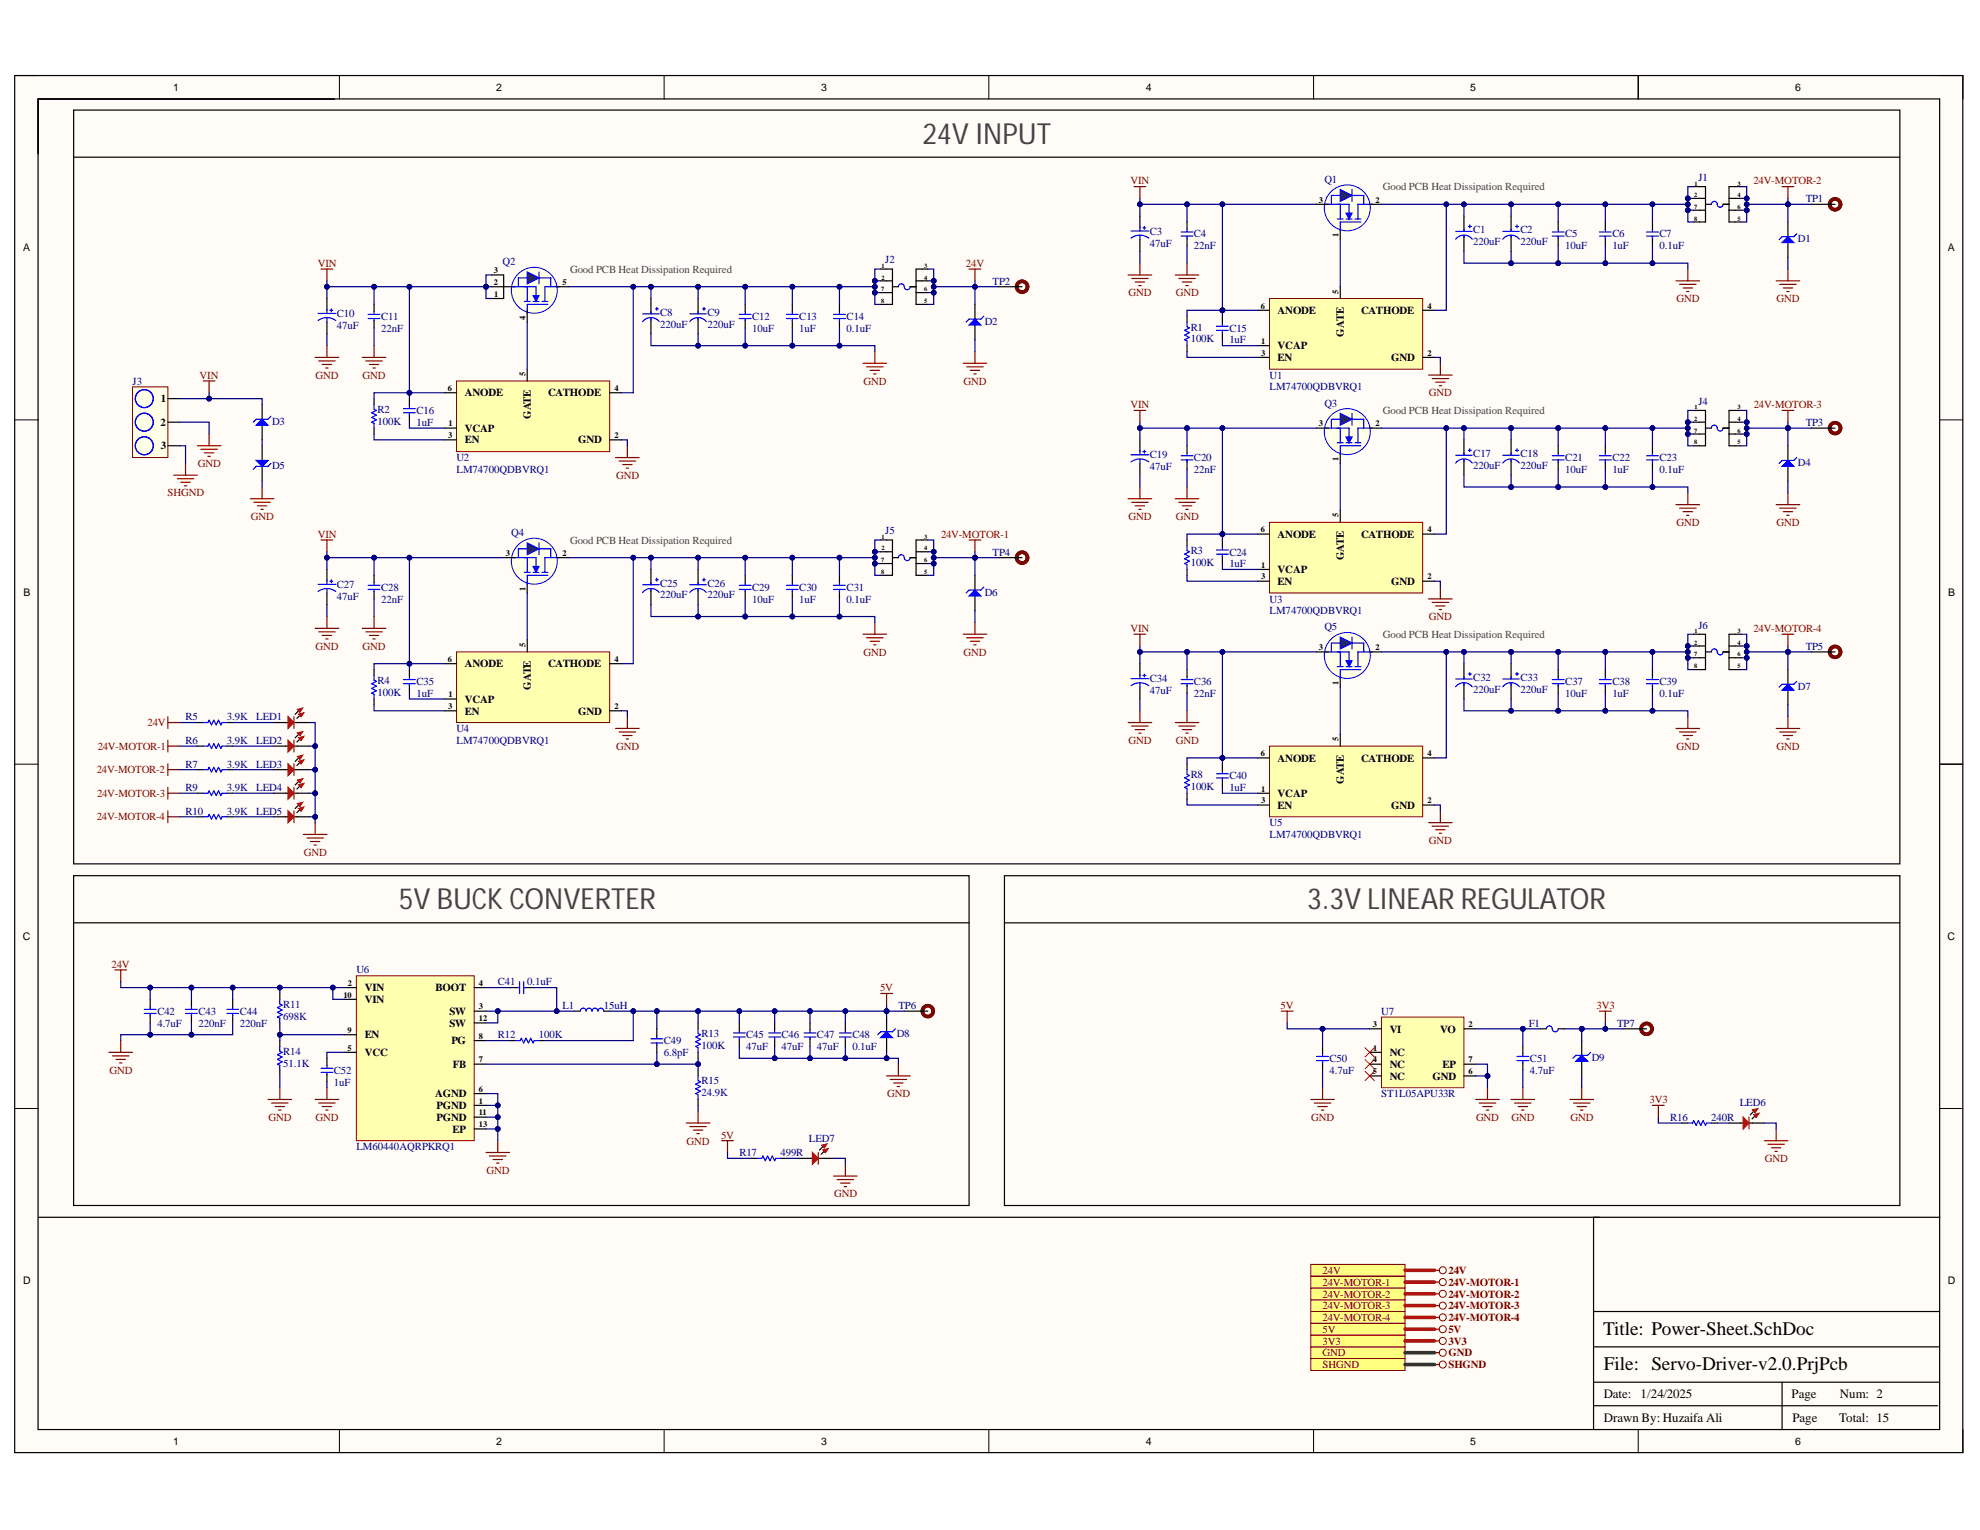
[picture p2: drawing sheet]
<svg xmlns="http://www.w3.org/2000/svg" width="279mm" height="216mm" viewBox="0 0 279 216" stroke-linecap="round" stroke-linejoin="round" font-family="sans-serif">
<defs><g id="words">
<g font-size="4.1" fill="#434343">
<text x="130.2" y="20.3">24V INPUT</text>
<text x="56.3" y="128.3">5V BUCK CONVERTER</text>
<text x="184.5" y="128.3">3.3V LINEAR REGULATOR</text>
</g>
<g font-size="2.7">
<text x="226.2" y="188.3">Title: Power-Sheet.SchDoc</text>
<text x="226.3" y="193.3">File: Servo-Driver-v2.0.PrjPcb</text>
</g>
<g font-size="1.8">
<text x="226.3" y="197.3">Date:</text>
<text x="231.5" y="197.3">1/24/2025</text>
<text x="252.8" y="197.3">Page</text>
<text x="259.6" y="197.3">Num: 2</text>
<text x="226.3" y="200.7">Drawn By: Huzaifa Ali</text>
<text x="252.9" y="200.7">Page</text>
<text x="259.5" y="200.7">Total: 15</text>
</g>
<g font-size="1.5">
<text x="24.4" y="12.9">1</text>
<text x="70" y="12.9">2</text>
<text x="115.9" y="12.9">3</text>
<text x="161.7" y="12.9">4</text>
<text x="207.5" y="12.9">5</text>
<text x="253.3" y="12.9">6</text>
<text x="3.3" y="35.5">A</text>
<text x="274.8" y="35.5">A</text>
<text x="180.3" y="44.3">ANODE</text>
<text x="189.6" y="47.5" transform="rotate(-90 189.6 47.5)">GATE</text>
<text x="192.1" y="44.3">CATHODE</text>
<text x="180.3" y="49.3">VCAP</text>
<text x="180.3" y="51">EN</text>
<text x="196.3" y="51">GND</text>
<text x="22.7" y="56.8">1</text>
<text x="65.6" y="55.9">ANODE</text>
<text x="74.9" y="59.1" transform="rotate(-90 74.9 59.1)">GATE</text>
<text x="77.3" y="55.9">CATHODE</text>
<text x="22.7" y="60.1">2</text>
<text x="22.7" y="63.4">3</text>
<text x="65.6" y="60.9">VCAP</text>
<text x="65.6" y="62.6">EN</text>
<text x="81.6" y="62.6">GND</text>
<text x="180.3" y="75.9">ANODE</text>
<text x="192.1" y="75.9">CATHODE</text>
<text x="180.3" y="80.9">VCAP</text>
<text x="180.3" y="82.5">EN</text>
<text x="189.6" y="79.1" transform="rotate(-90 189.6 79.1)">GATE</text>
<text x="196.3" y="82.5">GND</text>
<text x="3.3" y="84.1">B</text>
<text x="274.9" y="84.1">B</text>
<text x="65.6" y="94.2">ANODE</text>
<text x="77.3" y="94.2">CATHODE</text>
<text x="65.6" y="99.1">VCAP</text>
<text x="65.6" y="100.8">EN</text>
<text x="74.9" y="97.3" transform="rotate(-90 74.9 97.3)">GATE</text>
<text x="81.6" y="100.8">GND</text>
<text x="180.3" y="107.5">ANODE</text>
<text x="192.1" y="107.5">CATHODE</text>
<text x="180.3" y="112.5">VCAP</text>
<text x="189.6" y="110.6" transform="rotate(-90 189.6 110.6)">GATE</text>
<text x="180.3" y="114.1">EN</text>
<text x="196.3" y="114.1">GND</text>
<text x="3.2" y="132.7">C</text>
<text x="274.8" y="132.7">C</text>
<text x="51.5" y="139.9">VIN</text>
<text x="51.5" y="141.6">VIN</text>
<text x="61.4" y="139.9">BOOT</text>
<text x="63.4" y="143.2">SW</text>
<text x="51.5" y="149">VCC</text>
<text x="51.5" y="146.5">EN</text>
<text x="63.4" y="144.9">SW</text>
<text x="63.7" y="147.3">PG</text>
<text x="196.1" y="145.7">VI</text>
<text x="196.1" y="149">NC</text>
<text x="203.2" y="145.7">VO</text>
<text x="61.4" y="154.8">AGND</text>
<text x="63.9" y="150.7">FB</text>
<text x="196.1" y="150.7">NC</text>
<text x="196.1" y="152.3">NC</text>
<text x="202.1" y="152.3">GND</text>
<text x="203.5" y="150.7">EP</text>
<text x="61.6" y="156.5">PGND</text>
<text x="61.6" y="158.2">PGND</text>
<text x="63.9" y="159.8">EP</text>
<text x="3.3" y="181.3">D</text>
<text x="274.8" y="181.3">D</text>
<text x="24.4" y="203.9">1</text>
<text x="70" y="203.9">2</text>
<text x="115.9" y="203.9">3</text>
<text x="161.7" y="203.9">4</text>
<text x="207.5" y="203.9">5</text>
<text x="253.3" y="203.9">6</text>
</g>
<g font-size="1.5" fill="#800000">
<text x="159.5" y="26">VIN</text>
<text x="247.4" y="26">24V-MOTOR-2</text>
<text x="44.8" y="37.7">VIN</text>
<text x="136.3" y="37.7">24V</text>
<text x="159.3" y="41.8">GND</text>
<text x="165.9" y="41.8">GND</text>
<text x="236.6" y="42.7">GND</text>
<text x="250.7" y="42.7">GND</text>
<text x="28.2" y="53.4">VIN</text>
<text x="44.5" y="53.4">GND</text>
<text x="51.2" y="53.4">GND</text>
<text x="121.8" y="54.3">GND</text>
<text x="136" y="54.3">GND</text>
<text x="159.5" y="57.6">VIN</text>
<text x="201.6" y="55.9">GND</text>
<text x="247.5" y="57.6">24V-MOTOR-3</text>
<text x="27.9" y="65.9">GND</text>
<text x="23.6" y="70.1">SHGND</text>
<text x="86.9" y="67.6">GND</text>
<text x="35.4" y="73.4">GND</text>
<text x="44.8" y="75.9">VIN</text>
<text x="132.8" y="75.9">24V-MOTOR-1</text>
<text x="159.3" y="73.4">GND</text>
<text x="165.9" y="73.4">GND</text>
<text x="236.6" y="74.2">GND</text>
<text x="250.7" y="74.2">GND</text>
<text x="159.5" y="89.2">VIN</text>
<text x="201.6" y="87.5">GND</text>
<text x="247.4" y="89.2">24V-MOTOR-4</text>
<text x="44.5" y="91.7">GND</text>
<text x="51.2" y="91.7">GND</text>
<text x="121.8" y="92.5">GND</text>
<text x="136" y="92.5">GND</text>
<text x="13.8" y="105.8">24V-MOTOR-1</text>
<text x="20.8" y="102.5">24V</text>
<text x="86.9" y="105.8">GND</text>
<text x="159.3" y="105">GND</text>
<text x="165.9" y="105">GND</text>
<text x="236.6" y="105.8">GND</text>
<text x="250.7" y="105.8">GND</text>
<text x="13.7" y="109.1">24V-MOTOR-2</text>
<text x="13.7" y="112.5">24V-MOTOR-3</text>
<text x="13.7" y="115.8">24V-MOTOR-4</text>
<text x="201.6" y="119.1">GND</text>
<text x="42.9" y="120.8">GND</text>
<text x="15.7" y="136.6">24V</text>
<text x="124.2" y="139.9">5V</text>
<text x="180.7" y="142.4">5V</text>
<text x="225.3" y="142.4">3V3</text>
<text x="15.4" y="151.5">GND</text>
<text x="125.2" y="154.8">GND</text>
<text x="232.8" y="155.7">3V3</text>
<text x="37.9" y="158.2">GND</text>
<text x="44.5" y="158.2">GND</text>
<text x="96.9" y="161.5">GND</text>
<text x="101.8" y="160.7">5V</text>
<text x="185" y="158.2">GND</text>
<text x="208.3" y="158.2">GND</text>
<text x="213.3" y="158.2">GND</text>
<text x="221.6" y="158.2">GND</text>
<text x="68.6" y="165.7">GND</text>
<text x="249" y="164">GND</text>
<text x="117.7" y="169">GND</text>
<text x="186.6" y="179.8">24V</text>
<text x="204.4" y="179.8">24V</text>
<text x="186.6" y="184.8">24V-MOTOR-3</text>
<text x="186.6" y="183.1">24V-MOTOR-2</text>
<text x="186.6" y="181.4">24V-MOTOR-1</text>
<text x="204.4" y="184.8">24V-MOTOR-3</text>
<text x="204.4" y="183.1">24V-MOTOR-2</text>
<text x="204.4" y="181.4">24V-MOTOR-1</text>
<text x="186.6" y="191.4">GND</text>
<text x="186.6" y="189.8">3V3</text>
<text x="186.6" y="188.1">5V</text>
<text x="186.6" y="186.4">24V-MOTOR-4</text>
<text x="204.4" y="191.4">GND</text>
<text x="204.4" y="189.8">3V3</text>
<text x="204.4" y="188.1">5V</text>
<text x="204.4" y="186.4">24V-MOTOR-4</text>
<text x="186.6" y="193.1">SHGND</text>
<text x="204.4" y="193.1">SHGND</text>
</g>
<g font-size="1.5" fill="#000080">
<text x="186.9" y="25.8">Q1</text>
<text x="239.7" y="25.5">J1</text>
<text x="254.8" y="28.5">TP1</text>
<text x="162.3" y="33.2">C3</text>
<text x="162.3" y="34.8">47uF</text>
<text x="168.5" y="33.5">C4</text>
<text x="168.5" y="35.2">22nF</text>
<text x="207.9" y="32.9">C1</text>
<text x="207.9" y="34.6">220uF</text>
<text x="214.5" y="32.9">C2</text>
<text x="214.5" y="34.6">220uF</text>
<text x="220.9" y="33.5">C5</text>
<text x="220.9" y="35.2">10uF</text>
<text x="227.5" y="33.5">C6</text>
<text x="227.5" y="35.2">1uF</text>
<text x="234.2" y="33.5">C7</text>
<text x="234.2" y="35.2">0.1uF</text>
<text x="253.7" y="34.2">D1</text>
<text x="70.9" y="37.4">Q2</text>
<text x="124.9" y="37.2">J2</text>
<text x="140.1" y="40.2">TP2</text>
<text x="47.5" y="44.8">C10</text>
<text x="47.5" y="46.4">47uF</text>
<text x="53.8" y="45.2">C11</text>
<text x="53.8" y="46.8">22nF</text>
<text x="93.2" y="44.6">C8</text>
<text x="93.2" y="46.2">220uF</text>
<text x="99.8" y="44.6">C9</text>
<text x="99.8" y="46.2">220uF</text>
<text x="106.1" y="45.2">C12</text>
<text x="106.1" y="46.8">10uF</text>
<text x="112.8" y="45.2">C13</text>
<text x="112.8" y="46.8">1uF</text>
<text x="119.5" y="45.2">C14</text>
<text x="119.5" y="46.8">0.1uF</text>
<text x="139" y="45.8">D2</text>
<text x="168" y="46.6">R1</text>
<text x="173.5" y="46.8">C15</text>
<text x="168" y="48.3">100K</text>
<text x="173.5" y="48.5">1uF</text>
<text x="179.1" y="53.4">U1</text>
<text x="18.7" y="54.3">J3</text>
<text x="38.4" y="59.9">D3</text>
<text x="53.3" y="58.3">R2</text>
<text x="53.3" y="59.9">100K</text>
<text x="58.8" y="58.4">C16</text>
<text x="179.1" y="55.1">LM74700QDBVRQ1</text>
<text x="186.9" y="57.4">Q3</text>
<text x="239.7" y="57.1">J4</text>
<text x="58.8" y="60.1">1uF</text>
<text x="64.4" y="65.1">U2</text>
<text x="162.3" y="64.7">C19</text>
<text x="168.5" y="65.1">C20</text>
<text x="207.9" y="64.5">C17</text>
<text x="214.5" y="64.5">C18</text>
<text x="220.9" y="65.1">C21</text>
<text x="227.5" y="65.1">C22</text>
<text x="234.2" y="65.1">C23</text>
<text x="253.7" y="65.7">D4</text>
<text x="254.8" y="60.1">TP3</text>
<text x="38.4" y="66.2">D5</text>
<text x="64.4" y="66.8">LM74700QDBVRQ1</text>
<text x="162.3" y="66.4">47uF</text>
<text x="168.5" y="66.8">22nF</text>
<text x="207.9" y="66.2">220uF</text>
<text x="214.5" y="66.2">220uF</text>
<text x="220.9" y="66.8">10uF</text>
<text x="227.5" y="66.8">1uF</text>
<text x="234.2" y="66.8">0.1uF</text>
<text x="72.1" y="75.6">Q4</text>
<text x="124.9" y="75.4">J5</text>
<text x="47.5" y="83">C27</text>
<text x="53.8" y="83.4">C28</text>
<text x="93.2" y="82.8">C25</text>
<text x="99.8" y="82.8">C26</text>
<text x="106.1" y="83.4">C29</text>
<text x="112.8" y="83.4">C30</text>
<text x="119.5" y="83.4">C31</text>
<text x="140.1" y="78.4">TP4</text>
<text x="168" y="78.2">R3</text>
<text x="168" y="79.9">100K</text>
<text x="173.5" y="78.4">C24</text>
<text x="173.5" y="80">1uF</text>
<text x="47.5" y="84.6">47uF</text>
<text x="53.8" y="85">22nF</text>
<text x="93.2" y="84.4">220uF</text>
<text x="99.8" y="84.4">220uF</text>
<text x="106.1" y="85">10uF</text>
<text x="112.8" y="85">1uF</text>
<text x="119.5" y="85">0.1uF</text>
<text x="139" y="84.1">D6</text>
<text x="179.1" y="85">U3</text>
<text x="179.1" y="86.7">LM74700QDBVRQ1</text>
<text x="186.9" y="88.9">Q5</text>
<text x="239.7" y="88.7">J6</text>
<text x="254.8" y="91.7">TP5</text>
<text x="26.2" y="101.6">R5</text>
<text x="32" y="101.6">3.9K</text>
<text x="36.2" y="101.6">LED1</text>
<text x="53.3" y="96.5">R4</text>
<text x="53.3" y="98.2">100K</text>
<text x="58.8" y="96.7">C35</text>
<text x="58.8" y="98.3">1uF</text>
<text x="162.3" y="96.3">C34</text>
<text x="162.3" y="98">47uF</text>
<text x="168.5" y="96.7">C36</text>
<text x="168.5" y="98.3">22nF</text>
<text x="207.9" y="96.1">C32</text>
<text x="207.9" y="97.8">220uF</text>
<text x="214.5" y="96.1">C33</text>
<text x="214.5" y="97.8">220uF</text>
<text x="220.9" y="96.7">C37</text>
<text x="220.9" y="98.3">10uF</text>
<text x="227.5" y="96.7">C38</text>
<text x="227.5" y="98.3">1uF</text>
<text x="234.2" y="96.7">C39</text>
<text x="234.2" y="98.3">0.1uF</text>
<text x="253.7" y="97.3">D7</text>
<text x="26.2" y="105">R6</text>
<text x="32" y="105">3.9K</text>
<text x="36.2" y="105">LED2</text>
<text x="64.4" y="103.3">U4</text>
<text x="64.4" y="105">LM74700QDBVRQ1</text>
<text x="26.2" y="108.3">R7</text>
<text x="26.2" y="111.6">R9</text>
<text x="32" y="108.3">3.9K</text>
<text x="32" y="111.6">3.9K</text>
<text x="36.2" y="108.3">LED3</text>
<text x="36.2" y="111.6">LED4</text>
<text x="168" y="109.8">R8</text>
<text x="168" y="111.5">100K</text>
<text x="173.5" y="110">C40</text>
<text x="173.5" y="111.6">1uF</text>
<text x="26.2" y="115">R10</text>
<text x="32" y="115">3.9K</text>
<text x="36.2" y="115">LED5</text>
<text x="179.1" y="116.6">U5</text>
<text x="179.1" y="118.3">LM74700QDBVRQ1</text>
<text x="50.3" y="137.4">U6</text>
<text x="22.2" y="143.2">C42</text>
<text x="28" y="143.2">C43</text>
<text x="33.8" y="143.2">C44</text>
<text x="40" y="142.2">R11</text>
<text x="40" y="143.9">698K</text>
<text x="70.2" y="139.1">C41</text>
<text x="74.4" y="139.1">0.1uF</text>
<text x="79.4" y="142.4">L1</text>
<text x="85.2" y="142.4">15uH</text>
<text x="126.8" y="142.4">TP6</text>
<text x="194.9" y="143.2">U7</text>
<text x="22.2" y="144.9">4.7uF</text>
<text x="28" y="144.9">220nF</text>
<text x="33.8" y="144.9">220nF</text>
<text x="40" y="148.9">R14</text>
<text x="70.2" y="146.5">R12</text>
<text x="76" y="146.5">100K</text>
<text x="93.7" y="147.3">C49</text>
<text x="93.7" y="149">6.8pF</text>
<text x="99" y="146.4">R13</text>
<text x="99" y="148">100K</text>
<text x="105.3" y="146.5">C45</text>
<text x="105.3" y="148.2">47uF</text>
<text x="110.3" y="146.5">C46</text>
<text x="110.3" y="148.2">47uF</text>
<text x="115.3" y="146.5">C47</text>
<text x="115.3" y="148.2">47uF</text>
<text x="120.3" y="146.5">C48</text>
<text x="120.3" y="148.2">0.1uF</text>
<text x="126.5" y="146.4">D8</text>
<text x="187.6" y="149.8">C50</text>
<text x="215.7" y="144.9">F1</text>
<text x="215.9" y="149.8">C51</text>
<text x="224.6" y="149.7">D9</text>
<text x="228.2" y="144.9">TP7</text>
<text x="40" y="150.5">51.1K</text>
<text x="47.1" y="151.5">C52</text>
<text x="47.1" y="153.2">1uF</text>
<text x="99" y="153">R15</text>
<text x="99" y="154.7">24.9K</text>
<text x="187.6" y="151.5">4.7uF</text>
<text x="194.9" y="154.8">ST1L05APU33R</text>
<text x="215.9" y="151.5">4.7uF</text>
<text x="114.1" y="161.1">LED7</text>
<text x="235.7" y="158.2">R16</text>
<text x="241.5" y="158.2">240R</text>
<text x="245.5" y="156.1">LED6</text>
<text x="50.3" y="162.3">LM60440AQRPKRQ1</text>
<text x="104.3" y="163.2">R17</text>
<text x="110.1" y="163.2">499R</text>
</g>
<g font-size="1.5" fill="#434343">
<text x="195.1" y="26.9">Good PCB Heat Dissipation Required</text>
<text x="80.4" y="38.5">Good PCB Heat Dissipation Required</text>
<text x="195.1" y="58.4">Good PCB Heat Dissipation Required</text>
<text x="80.4" y="76.7">Good PCB Heat Dissipation Required</text>
<text x="195.1" y="90">Good PCB Heat Dissipation Required</text>
</g>
<g font-size="1.2">
<text x="186.1" y="28.6">3</text>
<text x="194.1" y="28.6">2</text>
<text x="188.9" y="33.5" transform="rotate(-90 188.9 33.5)">1</text>
<text x="69.7" y="38.6">3</text>
<text x="69.7" y="40.2">2</text>
<text x="69.7" y="41.9">1</text>
<text x="79.4" y="40.2">5</text>
<text x="188.9" y="41.4" transform="rotate(-90 188.9 41.4)">5</text>
<text x="74.1" y="45.2" transform="rotate(-90 74.1 45.2)">4</text>
<text x="177.9" y="43.6">6</text>
<text x="201.4" y="43.6">4</text>
<text x="74.1" y="53.1" transform="rotate(-90 74.1 53.1)">5</text>
<text x="178" y="48.5">1</text>
<text x="178" y="50.2">3</text>
<text x="201.4" y="50.2">2</text>
<text x="63.2" y="55.2">6</text>
<text x="86.7" y="55.2">4</text>
<text x="63.2" y="61.8">3</text>
<text x="63.3" y="60.2">1</text>
<text x="86.7" y="61.8">2</text>
<text x="186.1" y="60.2">3</text>
<text x="188.9" y="65.1" transform="rotate(-90 188.9 65.1)">1</text>
<text x="194.1" y="60.2">2</text>
<text x="177.9" y="75.1">6</text>
<text x="188.9" y="73" transform="rotate(-90 188.9 73)">5</text>
<text x="201.4" y="75.1">4</text>
<text x="71.4" y="78.4">3</text>
<text x="74.1" y="83.3" transform="rotate(-90 74.1 83.3)">1</text>
<text x="79.4" y="78.4">2</text>
<text x="178" y="80.1">1</text>
<text x="178" y="81.8">3</text>
<text x="201.4" y="81.8">2</text>
<text x="63.2" y="93.4">6</text>
<text x="74.1" y="91.3" transform="rotate(-90 74.1 91.3)">5</text>
<text x="86.7" y="93.4">4</text>
<text x="186.1" y="91.8">3</text>
<text x="194.1" y="91.8">2</text>
<text x="63.2" y="100">3</text>
<text x="63.3" y="98.4">1</text>
<text x="86.7" y="100">2</text>
<text x="188.9" y="96.7" transform="rotate(-90 188.9 96.7)">1</text>
<text x="177.9" y="106.7">6</text>
<text x="188.9" y="104.6" transform="rotate(-90 188.9 104.6)">5</text>
<text x="201.4" y="106.7">4</text>
<text x="178" y="111.7">1</text>
<text x="178" y="113.4">3</text>
<text x="201.4" y="113.4">2</text>
<text x="48.5" y="140.8">10</text>
<text x="49.1" y="139.1">2</text>
<text x="67.6" y="142.4">3</text>
<text x="67.6" y="139.1">4</text>
<text x="49.1" y="148.3">5</text>
<text x="49.1" y="145.8">9</text>
<text x="67.6" y="144.1">12</text>
<text x="67.6" y="149.9">7</text>
<text x="67.6" y="146.6">8</text>
<text x="193.7" y="144.9">3</text>
<text x="193.7" y="149.9">4</text>
<text x="193.8" y="148.3">1</text>
<text x="207.2" y="144.9">2</text>
<text x="207.2" y="149.9">7</text>
<text x="67.6" y="154.1">6</text>
<text x="67.6" y="155.7">1</text>
<text x="193.7" y="151.6">5</text>
<text x="207.2" y="151.6">6</text>
<text x="67.6" y="159.1">13</text>
<text x="67.6" y="157.4">11</text>
</g>
<g font-size=".9">
<text x="239.1" y="27.8">2</text>
<text x="239.1" y="29.5">7</text>
<text x="239.1" y="26.2">1</text>
<text x="245.2" y="26.2">3</text>
<text x="245.2" y="27.8">4</text>
<text x="245.2" y="29.5">6</text>
<text x="239.1" y="31.1">8</text>
<text x="245.2" y="31.1">5</text>
<text x="124.3" y="41.1">7</text>
<text x="124.4" y="37.8">1</text>
<text x="124.4" y="39.5">2</text>
<text x="130.4" y="37.8">3</text>
<text x="130.4" y="39.5">4</text>
<text x="130.4" y="41.1">6</text>
<text x="124.3" y="42.8">8</text>
<text x="130.4" y="42.8">5</text>
<text x="239.1" y="59.4">2</text>
<text x="239.1" y="57.8">1</text>
<text x="245.2" y="57.8">3</text>
<text x="245.2" y="59.4">4</text>
<text x="239.1" y="61.1">7</text>
<text x="239.1" y="62.7">8</text>
<text x="245.2" y="62.7">5</text>
<text x="245.2" y="61.1">6</text>
<text x="124.4" y="76">1</text>
<text x="124.4" y="77.7">2</text>
<text x="130.4" y="76">3</text>
<text x="130.4" y="77.7">4</text>
<text x="124.3" y="79.4">7</text>
<text x="124.3" y="81">8</text>
<text x="130.4" y="81">5</text>
<text x="130.4" y="79.4">6</text>
<text x="239.1" y="89.3">1</text>
<text x="245.2" y="89.3">3</text>
<text x="239.1" y="91">2</text>
<text x="239.1" y="92.6">7</text>
<text x="239.1" y="94.3">8</text>
<text x="245.2" y="91">4</text>
<text x="245.2" y="94.3">5</text>
<text x="245.2" y="92.6">6</text>
</g>
</g></defs>
<g fill="#fffcf8">
<path d="M2.1 10.7h274.9v194.3h-274.9z" fill-rule="evenodd"/>
<path d="M5.4 14h268.3v187.7h-268.3z" fill-rule="evenodd"/>
</g>
<g fill="none" stroke="#000" stroke-width=".14">
<path d="M2.1 10.7h3.3M47.9 10.7v3.3M93.7 10.7v3.3M139.5 10.7v3.3M185.4 10.7v3.3M231.2 10.7v3.3M273.7 10.7h3.3v3.3M2.1 59.2h3.3M273.7 59.2h3.3M2.1 107.8h3.3M273.7 107.8h3.3M2.1 156.4h3.3"/>
<path d="M273.7 156.4h3.3M47.9 201.7v3.3M93.7 201.7v3.3M139.5 201.7v3.3M185.4 201.7v3.3M231.2 201.7v3.3M277 201.7v3.3"/>
</g>
<path d="M2.1 10.7h274.9v194.3h-274.9zM5.4 14h268.3v187.7h-268.3zM10.4 15.5h257.7v106.4h-257.7zM231.2 10.7v3.3M273.7 107.8h3.3M273.7 171.8h-48.8v29.9M224.9 198.4h48.5M224.9 195h48.7M224.9 190.1h48.7M224.9 185.1h48.7M251.5 195v6.7" fill="none" stroke="#000" stroke-width=".17"/>
<path d="M27.8 62.9h3.4M28.3 63.4h2.4M28.8 63.9h1.4M29.3 64.4h.4M29.5 61.2v1.7" fill="none" stroke="#800000" stroke-width=".17"/>
<path d="M64.4 53.8h21.6v9.9h-21.6z" fill-rule="evenodd" fill="#ffffb0"/>
<path d="M64.4 53.8h21.6v9.9h-21.6z" fill="none" stroke="#800000" stroke-width=".14"/>
<g fill="none" stroke="#000" stroke-width=".17">
<path d="M124.3 38h1.6v5h-1.6M124.3 39.6h1.6M129.3 39.6h1.6M130.9 38h-1.6v5h1.6M52.8 56.3v.8M57.8 56.3v.9M57.8 58.5v1.1M62.8 55.4h1.6M74.4 52.1v1.7M86 55.4h1.7M111.8 43v1M111.8 45.2v1.1"/>
<path d="M124.3 41.3h1.6M125.9 40.5h.9M128.4 40.5h.9M129.3 41.3h1.6M37 62.9v2.1M37 65.8v2.1M52.8 60.4v.8M62.8 60.4h1.6M62.8 62.1h1.6M86 62.1h1.7"/>
</g>
<path d="M136.7 38h1.7M137.6 38v1.6M121.8 51.3h3.3M122.3 51.8h2.3M122.8 52.3h1.3M123.3 52.8h.3M123.4 49.6v1.7M86.9 64.6h3.3M87.4 65.1h2.3M87.9 65.6h1.3M88.4 66.1h.3M88.5 62.9v1.7" fill="none" stroke="#800000" stroke-width=".17"/>
<path d="M52.8 57.1v.6l.3 .2-.6 .3 .6 .4-.6 .3 .6 .3-.6 .4 .3 .1v.7M56.9 58.2h1.7M56.9 57.7h1.7M57.8 57.2v.4M57.8 58.2v.4M111 44.9h1.6M111 44.4h1.6M111.8 44v.3M111.8 44.9v.4M126.8 40.5a.41 .41 0 0 1 .4-.5 .41 .41 0 0 1 .4 .5 .41 .41 0 0 0 .4 .4 .41 .41 0 0 0 .4-.4" fill="none" stroke="#00f" stroke-width=".17"/>
<path d="M36.2 65h1.6l-.8 .8z" fill="#00f"/>
<path d="M36.2 65h1.6l-.8 .8zM38.2 65.4l-.4 .4h-1.6l-.5 .4" fill="none" stroke="#00f" stroke-width=".17"/>
<path d="M37 57.1v2.1M37 60v2.1" fill="none" stroke="#000" stroke-width=".17"/>
<path d="M36.2 60l.8-.8 .8 .8z" fill="#00f"/>
<g fill="none" stroke="#00f" stroke-width=".17">
<path d="M36.2 60l.8-.8 .8 .8zM38.2 58.7l-.4 .5h-1.6l-.5 .4M44.9 45.2a2.08 2.08 0 0 1 2.5 0M44.9 44.2h2.5M46.1 43.6v.6M46.1 44.8v.6M46.5 43.8h.5M46.8 43.6v.4M52 44.9h1.6M52 44.4h1.6M52.8 44v.3M52.8 44.9v.4"/>
<path d="M97.3 44.3h2.4M98.5 44v.3M98.5 44.8v.4M99.1 43.6h.5M99.3 43.4v.4M99.7 45.4a1.47 1.47 0 0 0-2.4 0M104.3 44.9h1.7M104.3 44.4h1.7M105.2 44v.3M105.2 44.9v.4M117.6 44.9h1.7M117.6 44.4h1.7"/>
<path d="M118.5 44v.3M118.5 44.9v.4M103.5 146.3h1.7M103.5 145.8h1.7M104.3 145.3v.4M104.3 146.3v.4M108.5 146.3h1.6M108.5 145.8h1.6M109.3 145.3v.4M109.3 146.3v.4"/>
</g>
<g fill="none" stroke="#000" stroke-width=".17">
<path d="M46.1 42.1v1.7M46.1 45.4v1.7M52.8 43v1M52.8 45.2v1.1M98.5 42.1v2.2M98.5 44.9v2.2M105.2 43v1M105.2 45.2v1.1M118.5 43v1M118.5 45.2v1.1M140.9 40.5h3.3M104.3 144.3v1"/>
<path d="M104.3 146.6v1.1M109.3 144.3v1M109.3 146.6v1.1M116.3 162.5l-.4 .4"/>
</g>
<circle cx="144.2" cy="40.5" r=".77" fill="none" stroke="#5b0f00" stroke-width=".51"/>
<g fill="none" stroke="#800000" stroke-width=".17">
<path d="M44.5 50.4h3.3M45 50.9h2.3M45.5 51.4h1.3M46 51.9h.3M46.1 48.8v1.6M51.1 50.4h3.3M51.6 50.9h2.3M52.1 51.4h1.3M52.6 51.9h.4M52.8 48.8v1.6M35.3 70.4h3.4M35.8 70.9h2.4"/>
<path d="M36.3 71.4h1.4M36.8 71.9h.4M37 68.7v1.7M16.2 136.9h1.7M17 136.9v1.6M15.4 148.5h3.3M15.9 149h2.3M16.4 149.5h1.3M16.9 150h.3M17 146.8v1.7M124.3 140.2h1.6M125.1 140.2v1.6"/>
<path d="M125.1 151.8h3.3M125.6 152.3h2.3M126.1 152.8h1.3M126.6 153.3h.3M126.8 150.2v1.6"/>
</g>
<path d="M116.1 162.3l.8-.2-.4 .6z" fill-rule="evenodd" fill="#c00"/>
<path d="M116.1 162.3l.8-.2-.4 .6z" fill="none" stroke="#c00" stroke-width=".14"/>
<path d="M116.1 161.8l-.5 .5" fill="none" stroke="#000" stroke-width=".17"/>
<path d="M115.9 161.6l.8-.2-.4 .6z" fill-rule="evenodd" fill="#c00"/>
<path d="M115.9 161.6l.8-.2-.4 .6z" fill="none" stroke="#c00" stroke-width=".14"/>
<path d="M112.6 163.5h2M115.5 163.5h2.1" fill="none" stroke="#000" stroke-width=".17"/>
<path d="M115.5 162.6v1.7" fill="none" stroke="#c00" stroke-width=".17"/>
<path d="M114.6 162.6l.9 .9-.9 .8z" fill="#c00"/>
<path d="M114.6 162.6l.9 .9-.9 .8z" fill="none" stroke="#c00" stroke-width=".17"/>
<path d="M101.8 161h1.7M102.7 161v1.6M117.6 166h3.4M118.1 166.5h2.4M118.6 166.9h1.4M119.1 167.4h.4M119.3 164.3v1.7" fill="none" stroke="#800000" stroke-width=".17"/>
<path d="M10.4 22.2h257.7M42.3 101l-.4 .4M10.4 123.6h126.3v46.5h-126.3zM10.4 130.2h126.3M21.2 141v1M21.2 143.3v1M119.3 144.3v1M119.3 146.6v1.1M127.6 142.7h3.3M106 163.5h.8M110.1 163.5h.9" fill="none" stroke="#000" stroke-width=".17"/>
<path d="M20.4 143h1.6M20.4 142.4h1.6M21.2 142v.4M21.2 143v.3M118.5 146.3h1.6M118.5 145.8h1.6M119.3 145.3v.4M119.3 146.3v.4M106.8 163.5h.7l.2-.4 .3 .7 .3-.7 .3 .7 .4-.7 .3 .7 .2-.3h.6" fill="none" stroke="#00f" stroke-width=".17"/>
<circle cx="130.9" cy="142.7" r=".77" fill="none" stroke="#5b0f00" stroke-width=".51"/>
<path d="M42.1 100.8l.8-.2-.4 .6z" fill-rule="evenodd" fill="#c00"/>
<path d="M42.1 100.8l.8-.2-.4 .6z" fill="none" stroke="#c00" stroke-width=".14"/>
<path d="M42.1 100.3l-.5 .5" fill="none" stroke="#000" stroke-width=".17"/>
<path d="M41.9 100.1l.8-.2-.4 .6z" fill-rule="evenodd" fill="#c00"/>
<path d="M41.9 100.1l.8-.2-.4 .6z" fill="none" stroke="#c00" stroke-width=".14"/>
<path d="M38.7 102h1.9M41.5 102h2.1" fill="none" stroke="#000" stroke-width=".17"/>
<path d="M41.5 101.1v1.7" fill="none" stroke="#c00" stroke-width=".17"/>
<path d="M40.6 101.1l.9 .9-.9 .8z" fill="#c00"/>
<path d="M40.6 101.1l.9 .9-.9 .8z" fill="none" stroke="#c00" stroke-width=".17"/>
<g fill="none" stroke="#800000" stroke-width=".17">
<path d="M23.7 101.1v1.7M23.7 102h1.7M42.8 117.8h3.3M43.3 118.2h2.3M43.8 118.8h1.3M44.3 119.2h.3M44.5 116.1v1.7M180.8 142.7h1.7M181.6 142.7v1.6M185 155.1h3.3M185.5 155.7h2.3M186 156.2h1.3"/>
<path d="M186.5 156.6h.3M186.6 153.5v1.6M208.2 155.1h3.4M208.7 155.7h2.4M209.2 156.2h1.4M209.7 156.6h.4M209.9 153.5v1.6M213.2 155.1h3.3M213.7 155.7h2.4M214.2 156.2h1.4M214.7 156.6h.4M214.9 153.5v1.6"/>
<path d="M225.7 142.7h1.7M226.5 142.7v1.6"/>
</g>
<path d="M27.8 102h.9M32 102h.8M141.7 123.6h126.4v46.5h-126.4zM141.7 130.2h126.4M186.6 147.7v1M186.6 149.9v1.1M214.9 147.7v1M214.9 149.9v1.1M247.6 157.5l-.4 .4" fill="none" stroke="#000" stroke-width=".17"/>
<path d="M28.7 102h.6l.2-.4 .3 .7 .4-.7 .3 .7 .3-.7 .4 .7 .1-.3h.7M185.8 149.7h1.7M185.8 149.1h1.7M186.6 148.7v.3M186.6 149.7v.3M214.1 149.7h1.6M214.1 149.1h1.6M214.9 148.7v.3M214.9 149.7v.3" fill="none" stroke="#00f" stroke-width=".17"/>
<path d="M192.6 147.8l1.3 1.4M192.6 149.5l1.3 1.3M192.6 151.2l1.3 1.3M193.9 147.8l-1.3 1.4M193.9 149.5l-1.3 1.3M193.9 151.2l-1.3 1.3" fill="none" stroke="#f00" stroke-width=".14"/>
<path d="M247.4 157.3l.8-.2-.4 .6z" fill-rule="evenodd" fill="#c00"/>
<path d="M247.4 157.3l.8-.2-.4 .6z" fill="none" stroke="#c00" stroke-width=".14"/>
<path d="M247.5 156.8l-.5 .5" fill="none" stroke="#000" stroke-width=".17"/>
<path d="M247.3 156.6l.8-.2-.4 .6z" fill-rule="evenodd" fill="#c00"/>
<path d="M247.3 156.6l.8-.2-.4 .6z" fill="none" stroke="#c00" stroke-width=".14"/>
<path d="M244 158.5h2M246.8 158.5h2.2" fill="none" stroke="#000" stroke-width=".17"/>
<path d="M246.8 157.6v1.7" fill="none" stroke="#c00" stroke-width=".17"/>
<path d="M246 157.6l.8 .9-.8 .8z" fill="#c00"/>
<path d="M246 157.6l.8 .9-.8 .8z" fill="none" stroke="#c00" stroke-width=".17"/>
<path d="M233.2 156h1.6M234 156v1.6M250.6 159.3v1.7M249 161h3.3M249.5 161.5h2.3M250 162h1.3M250.5 162.5h.3" fill="none" stroke="#800000" stroke-width=".17"/>
<path d="M237.3 158.5h.9M241.5 158.5h.8M5.4 171.8h220.3" fill="none" stroke="#000" stroke-width=".17"/>
<path d="M238.2 158.5h.6l.2-.4 .3 .7 .4-.7 .3 .7 .3-.7 .4 .7 .1-.3h.7" fill="none" stroke="#00f" stroke-width=".17"/>
<path d="M50.3 137.7h16.6v23.3h-16.6z" fill-rule="evenodd" fill="#ffffb0"/>
<path d="M50.3 137.7h16.6v23.3h-16.6z" fill="none" stroke="#800000" stroke-width=".14"/>
<g fill="none" stroke="#000" stroke-width=".17">
<path d="M48.6 139.4h1.7M66.9 139.4h1.7M71.9 139.4h1M74.1 139.4h1.1M27 141v1M27 143.3v1M32.8 141v1M32.8 143.3v1M39.5 140.2v.8M39.5 144.3v.9M39.5 146.8v.9M39.5 151v.8"/>
<path d="M46.1 149.3v1M46.1 151.6v1.1M48.6 148.5h1.7M48.6 141h1.7M48.6 146h1.7M66.9 142.7h1.7M66.9 144.3h1.7M66.9 159.3h1.7M66.9 150.2h1.7M66.9 146.8h1.7M66.9 154.3h1.7M66.9 156h1.7"/>
<path d="M66.9 157.6h1.7M71.9 146.8h.8M76.1 146.8h.8M81.1 142.7h.8M85.2 142.7h.8M92.7 145.2v1M92.7 147.4v1.1M98.5 144.3v.9M98.5 148.5v.8M98.5 151v.8M98.5 155.1v.9M114.3 144.3v1"/>
<path d="M114.3 146.6v1.1M223.2 146.8v2.1M223.2 149.7v2.1"/>
</g>
<g fill="none" stroke="#00f" stroke-width=".17">
<path d="M72.9 139.4h.3M73.3 138.5v1.7M73.9 139.4h.3M73.9 138.5v1.7M26.2 143h1.6M26.2 142.4h1.6M27 142v.4M27 143v.3M32 143h1.7M32 142.4h1.7M32.8 142v.4M32.8 143v.3"/>
<path d="M39.5 141v.7l.3 .1-.6 .4 .6 .3-.6 .3 .6 .4-.6 .3 .3 .2v.6M39.5 147.7v.6l.3 .2-.6 .3 .6 .4-.6 .3 .6 .3-.6 .4 .3 .1v.7M45.3 151.3h1.7M45.3 150.7h1.7M46.1 150.3v.4M46.1 151.3v.4M72.7 146.8h.7l.2-.3 .3 .7 .3-.7 .4 .7 .3-.7 .3 .7 .2-.4h.7M81.9 142.7a.41 .41 0 0 1 .4-.4 .41 .41 0 0 1 .4 .4 .41 .41 0 0 1 .4-.4 .41 .41 0 0 1 .4 .4 .42 .42 0 0 1 .5-.4 .42 .42 0 0 1 .4 .4 .41 .41 0 0 1 .4-.4 .41 .41 0 0 1 .4 .4M91.9 147.2h1.6M91.9 146.6h1.6M92.7 146.2v.3M92.7 147.2v.3"/>
<path d="M98.5 145.2v.6l.3 .2-.6 .3 .6 .4-.6 .3 .6 .3-.6 .4 .3 .1v.7M98.5 151.8v.7l.3 .2-.6 .3 .6 .3-.6 .4 .6 .3-.6 .3 .3 .2v.6M113.5 146.3h1.6M113.5 145.8h1.6M114.3 145.3v.4M114.3 146.3v.4"/>
</g>
<g fill="none" stroke="#800000" stroke-width=".17">
<path d="M37.8 155.1h3.3M38.3 155.6h2.3M38.8 156.1h1.3M39.3 156.6h.3M39.5 153.5v1.6M44.5 155.1h3.3M45 155.6h2.3M45.5 156.1h1.3M46 156.6h.3M46.1 153.5v1.6M96.8 158.5h3.4M97.3 159h2.4"/>
<path d="M97.8 159.5h1.4M98.3 160h.4M98.5 156.8v1.7M221.5 155.1h3.4M222 155.7h2.4M222.5 156.2h1.4M223 156.6h.4M223.2 153.5v1.6M68.6 162.6h3.3M69.1 163.1h2.3M69.6 163.6h1.3M70.1 164.1h.3"/>
<path d="M70.2 161v1.6"/>
</g>
<path d="M222.4 149.7l.8-.8 .8 .8z" fill="#00f"/>
<path d="M222.4 149.7l.8-.8 .8 .8zM224.4 148.5l-.4 .4h-1.6l-.4 .4" fill="none" stroke="#00f" stroke-width=".17"/>
<path d="M137.6 43v2M137.6 45.9v2" fill="none" stroke="#000" stroke-width=".17"/>
<path d="M136.7 45.9l.9-.9 .8 .9z" fill="#00f"/>
<path d="M136.7 45.9l.9-.9 .8 .9zM138.8 44.6l-.4 .4h-1.7l-.4 .5" fill="none" stroke="#00f" stroke-width=".17"/>
<path d="M125.1 143.5v2.1M125.1 146.4v2.1" fill="none" stroke="#000" stroke-width=".17"/>
<path d="M124.3 146.4l.8-.8 .8 .8z" fill="#00f"/>
<path d="M124.3 146.4l.8-.8 .8 .8zM126.4 145.2l-.5 .4h-1.6l-.4 .4" fill="none" stroke="#00f" stroke-width=".17"/>
<path d="M135.9 51.3h3.3M136.4 51.8h2.3M136.9 52.3h1.3M137.4 52.8h.3M137.6 49.6v1.7M24.5 67.1h3.3M25 67.6h2.3M25.5 68.1h1.3M26 68.6h.3M26.2 65.4v1.7" fill="none" stroke="#800000" stroke-width=".17"/>
<path d="M185 190.1h13.3v1.6h-13.3z" fill-rule="evenodd" fill="#ffff80"/>
<g fill="none" stroke="#800000" stroke-width=".14">
<path d="M185 190.1h13.3v1.6h-13.3z"/>
<circle cx="203.6" cy="190.9" r=".5"/>
</g>
<path d="M202.4 190.9h.7" fill="none" stroke="#800000" stroke-width=".17"/>
<path d="M185 188.4h13.3v1.7h-13.3z" fill-rule="evenodd" fill="#ffff80"/>
<g fill="none" stroke="#800000" stroke-width=".14">
<path d="M185 188.4h13.3v1.7h-13.3z"/>
<circle cx="203.6" cy="189.2" r=".5"/>
</g>
<path d="M202.4 189.2h.7" fill="none" stroke="#800000" stroke-width=".17"/>
<path d="M185 186.7h13.3v1.7h-13.3z" fill-rule="evenodd" fill="#ffff80"/>
<g fill="none" stroke="#800000" stroke-width=".14">
<path d="M185 186.7h13.3v1.7h-13.3z"/>
<circle cx="203.6" cy="187.6" r=".5"/>
</g>
<path d="M202.4 187.6h.7" fill="none" stroke="#800000" stroke-width=".17"/>
<path d="M185 185.1h13.3v1.6h-13.3z" fill-rule="evenodd" fill="#ffff80"/>
<g fill="none" stroke="#800000" stroke-width=".14">
<path d="M185 185.1h13.3v1.6h-13.3z"/>
<circle cx="203.6" cy="185.9" r=".5"/>
</g>
<path d="M202.4 185.9h.7" fill="none" stroke="#800000" stroke-width=".17"/>
<path d="M185 191.7h13.3v1.7h-13.3z" fill-rule="evenodd" fill="#ffff80"/>
<g fill="none" stroke="#800000" stroke-width=".14">
<path d="M185 191.7h13.3v1.7h-13.3z"/>
<circle cx="203.6" cy="192.5" r=".5"/>
</g>
<path d="M202.4 192.6h.7" fill="none" stroke="#800000" stroke-width=".17"/>
<path d="M194.9 143.5h11.7v10h-11.7z" fill-rule="evenodd" fill="#ffffb0"/>
<path d="M194.9 143.5h11.7v10h-11.7z" fill="none" stroke="#800000" stroke-width=".14"/>
<g fill="none" stroke="#000" stroke-width=".17">
<path d="M91.9 42.1v2.2M91.9 44.9v2.2M42.3 104.3l-.4 .4M193.3 145.2h1.6M193.3 148.5h1.6M193.3 151.8h1.6M193.3 150.2h1.6M206.6 145.2h1.6M206.6 151.8h1.6M206.6 150.2h1.6M217.4 145.2h.8M219.9 145.2h.8"/>
<path d="M229 145.2h3.3"/>
</g>
<path d="M90.7 44.3h2.3M91.9 44v.3M91.9 44.8v.4M92.5 43.6h.4M92.7 43.4v.4M93 45.4a1.47 1.47 0 0 0-2.3 0M218.2 145.2a.41 .41 0 0 1 .4-.4 .41 .41 0 0 1 .4 .4 .42 .42 0 0 0 .5 .4 .42 .42 0 0 0 .4-.4" fill="none" stroke="#00f" stroke-width=".17"/>
<g fill="none" stroke="#5b0f00" stroke-width=".51">
<circle cx="232.3" cy="145.2" r=".76"/>
<circle cx="232.4" cy="145.2" r=".77"/>
</g>
<path d="M42.1 104.1l.8-.2-.4 .6z" fill-rule="evenodd" fill="#c00"/>
<path d="M42.1 104.1l.8-.2-.4 .6z" fill="none" stroke="#c00" stroke-width=".14"/>
<path d="M42.1 103.6l-.5 .5" fill="none" stroke="#000" stroke-width=".17"/>
<path d="M41.9 103.4l.8-.2-.4 .6z" fill-rule="evenodd" fill="#c00"/>
<path d="M41.9 103.4l.8-.2-.4 .6z" fill="none" stroke="#c00" stroke-width=".14"/>
<path d="M38.7 105.3h1.9M41.5 105.3h2.1" fill="none" stroke="#000" stroke-width=".17"/>
<path d="M41.5 104.5v1.6" fill="none" stroke="#c00" stroke-width=".17"/>
<path d="M40.6 104.5l.9 .8-.9 .8z" fill="#c00"/>
<path d="M40.6 104.5l.9 .8-.9 .8z" fill="none" stroke="#c00" stroke-width=".17"/>
<path d="M27.8 105.3h.9M32 105.3h.8M42.3 107.6l-.4 .4" fill="none" stroke="#000" stroke-width=".17"/>
<path d="M28.7 105.3h.6l.2-.3 .3 .6 .4-.6 .3 .6 .3-.6 .4 .6 .1-.3h.7" fill="none" stroke="#00f" stroke-width=".17"/>
<path d="M42.1 107.4l.8-.2-.4 .6z" fill-rule="evenodd" fill="#c00"/>
<path d="M42.1 107.4l.8-.2-.4 .6z" fill="none" stroke="#c00" stroke-width=".14"/>
<path d="M42.1 106.9l-.5 .5" fill="none" stroke="#000" stroke-width=".17"/>
<path d="M41.9 106.7l.8-.1-.4 .5z" fill-rule="evenodd" fill="#c00"/>
<path d="M41.9 106.7l.8-.1-.4 .5z" fill="none" stroke="#c00" stroke-width=".14"/>
<path d="M38.7 108.6h1.9M41.5 108.6h2.1" fill="none" stroke="#000" stroke-width=".17"/>
<path d="M41.5 107.8v1.6" fill="none" stroke="#c00" stroke-width=".17"/>
<path d="M40.6 107.8l.9 .8-.9 .8z" fill="#c00"/>
<path d="M40.6 107.8l.9 .8-.9 .8z" fill="none" stroke="#c00" stroke-width=".17"/>
<path d="M27.8 108.6h.9M32 108.6h.8M42.3 110.9l-.4 .5" fill="none" stroke="#000" stroke-width=".17"/>
<path d="M28.7 108.6h.6l.2-.3 .3 .6 .4-.6 .3 .6 .3-.6 .4 .6 .1-.3h.7" fill="none" stroke="#00f" stroke-width=".17"/>
<path d="M42.1 110.7l.8-.2-.4 .6z" fill-rule="evenodd" fill="#c00"/>
<path d="M42.1 110.7l.8-.2-.4 .6z" fill="none" stroke="#c00" stroke-width=".14"/>
<path d="M42.1 110.3l-.5 .5" fill="none" stroke="#000" stroke-width=".17"/>
<path d="M41.9 110.1l.8-.2-.4 .6z" fill-rule="evenodd" fill="#c00"/>
<path d="M41.9 110.1l.8-.2-.4 .6z" fill="none" stroke="#c00" stroke-width=".14"/>
<path d="M38.7 111.9h1.9M41.5 111.9h2.1" fill="none" stroke="#000" stroke-width=".17"/>
<path d="M41.5 111.1v1.7" fill="none" stroke="#c00" stroke-width=".17"/>
<path d="M40.6 111.1l.9 .8-.9 .9z" fill="#c00"/>
<path d="M40.6 111.1l.9 .8-.9 .9z" fill="none" stroke="#c00" stroke-width=".17"/>
<path d="M27.8 111.9h.9M32 111.9h.8M42.3 114.3l-.4 .4" fill="none" stroke="#000" stroke-width=".17"/>
<path d="M28.7 111.9h.6l.2-.3 .3 .7 .4-.7 .3 .7 .3-.7 .4 .7 .1-.4h.7" fill="none" stroke="#00f" stroke-width=".17"/>
<path d="M42.1 114.1l.8-.2-.4 .6z" fill-rule="evenodd" fill="#c00"/>
<path d="M42.1 114.1l.8-.2-.4 .6z" fill="none" stroke="#c00" stroke-width=".14"/>
<path d="M42.1 113.6l-.5 .5" fill="none" stroke="#000" stroke-width=".17"/>
<path d="M41.9 113.4l.8-.2-.4 .6z" fill-rule="evenodd" fill="#c00"/>
<path d="M41.9 113.4l.8-.2-.4 .6z" fill="none" stroke="#c00" stroke-width=".14"/>
<path d="M38.7 115.3h1.9M41.5 115.3h2.1" fill="none" stroke="#000" stroke-width=".17"/>
<path d="M41.5 114.4v1.7" fill="none" stroke="#c00" stroke-width=".17"/>
<path d="M40.6 114.4l.9 .9-.9 .8z" fill="#c00"/>
<path d="M40.6 114.4l.9 .9-.9 .8z" fill="none" stroke="#c00" stroke-width=".17"/>
<path d="M27.8 115.3h.9M32 115.3h.8" fill="none" stroke="#000" stroke-width=".17"/>
<path d="M28.7 115.3h.6l.2-.4 .3 .7 .4-.7 .3 .7 .3-.7 .4 .7 .1-.3h.7" fill="none" stroke="#00f" stroke-width=".17"/>
<path d="M23.7 104.5v1.6M23.7 107.8v1.6M23.7 111.1v1.7M23.7 114.4v1.7M23.7 105.3h1.7M23.7 108.6h1.7M23.7 111.9h1.7M23.7 115.3h1.7" fill="none" stroke="#800000" stroke-width=".17"/>
<path d="M18.7 54.6h5v10h-5z" fill-rule="evenodd" fill="#ffffe8"/>
<path d="M18.7 54.6h5v10h-5z" fill="none" stroke="#800000" stroke-width=".14"/>
<path d="M23.7 56.3h1.7M23.7 59.6h1.7M23.7 62.9h1.7" fill="none" stroke="#000" stroke-width=".17"/>
<g fill="none" stroke="#00f" stroke-width=".17">
<circle cx="20.4" cy="56.3" r="1.27"/>
<circle cx="20.4" cy="59.6" r="1.27"/>
<circle cx="20.4" cy="62.9" r="1.27"/>
</g>
<path d="M185 183.4h13.3v1.7h-13.3z" fill-rule="evenodd" fill="#ffff80"/>
<g fill="none" stroke="#800000" stroke-width=".14">
<path d="M185 183.4h13.3v1.7h-13.3z"/>
<circle cx="203.6" cy="184.2" r=".5"/>
</g>
<path d="M202.4 184.2h.7" fill="none" stroke="#800000" stroke-width=".17"/>
<path d="M185 181.7h13.3v1.7h-13.3z" fill-rule="evenodd" fill="#ffff80"/>
<g fill="none" stroke="#800000" stroke-width=".14">
<path d="M185 181.7h13.3v1.7h-13.3z"/>
<circle cx="203.6" cy="182.6" r=".5"/>
</g>
<path d="M202.4 182.6h.7" fill="none" stroke="#800000" stroke-width=".17"/>
<path d="M185 180.1h13.3v1.6h-13.3z" fill-rule="evenodd" fill="#ffff80"/>
<g fill="none" stroke="#800000" stroke-width=".14">
<path d="M185 180.1h13.3v1.6h-13.3z"/>
<circle cx="203.6" cy="180.9" r=".5"/>
</g>
<path d="M202.4 180.9h.7" fill="none" stroke="#800000" stroke-width=".17"/>
<path d="M185 178.4h13.3v1.7h-13.3z" fill-rule="evenodd" fill="#ffff80"/>
<g fill="none" stroke="#800000" stroke-width=".14">
<path d="M185 178.4h13.3v1.7h-13.3z"/>
<circle cx="203.6" cy="179.3" r=".5"/>
</g>
<path d="M45.3 38h1.7M46.1 38v1.6M28.7 53.8h1.6M29.5 53.8v1.6M202.4 179.3h.7" fill="none" stroke="#800000" stroke-width=".17"/>
<path d="M179.1 42.1h21.7v10h-21.7z" fill-rule="evenodd" fill="#ffffb0"/>
<path d="M179.1 42.1h21.7v10h-21.7z" fill="none" stroke="#800000" stroke-width=".14"/>
<g fill="none" stroke="#000" stroke-width=".17">
<path d="M160.9 30.5v1.7M160.9 33.8v1.7M167.5 31.3v1M167.5 33.6v1M213.2 30.5v2.2M213.2 33.3v2.2M219.9 31.3v1M219.9 33.6v1M226.5 31.3v1M226.5 33.6v1M233.2 31.3v1M233.2 33.6v1"/>
<path d="M239 26.3h1.7v5h-1.7M239 28h1.7M239 29.7h1.7M240.7 28.8h.8M243.2 28.8h.8M244 28h1.6M244 29.7h1.6M245.6 26.3h-1.6v5h1.6M252.3 31.3v2.1M252.3 34.2v2.1M255.6 28.8h3.3M167.5 44.6v.9"/>
<path d="M167.5 48.8v.8M172.5 44.6v1M172.5 46.9v1M177.5 48.8h1.6M177.5 50.4h1.6M177.5 43.8h1.6M189.1 40.5v1.6M200.8 50.4h1.6M200.8 43.8h1.6"/>
</g>
<g fill="none" stroke="#800000" stroke-width=".17">
<path d="M159.2 38.8h3.3M159.7 39.3h2.3M160.2 39.8h1.3M160.9 37.1v1.7M165.8 38.8h3.4M166.3 39.3h2.4M166.8 39.8h1.4M167.5 37.1v1.7M236.5 39.6h3.3M238.2 38v1.6M251.5 26.3h1.6M252.3 26.3v1.7"/>
<path d="M160.7 40.3h.3M167.3 40.3h.4M201.6 52.9h3.3M202.1 53.4h2.3M202.6 53.9h1.3M203.1 54.4h.3M203.2 51.3v1.6M237 40.1h2.3M237.5 40.6h1.3M238 41.1h.3"/>
</g>
<g fill="none" stroke="#00f" stroke-width=".17">
<path d="M159.6 33.6a2.07 2.07 0 0 1 2.5 0M159.6 32.6h2.5M160.9 32v.6M160.9 33.2v.6M161.3 32.2h.4M161.5 31.9v.5M166.7 32.7h1.6M166.7 33.3h1.6M167.5 32.3v.4M167.5 33.3v.3M212.1 32.7h2.3M213.2 32.3v.4"/>
<path d="M213.2 33.2v.4M213.9 32h.4M214.1 31.7v.5M214.4 33.7a1.48 1.48 0 0 0-2.3 .1M219 33.3h1.7M219 32.7h1.7M219.9 32.3v.4M219.9 33.3v.3M225.7 33.3h1.7M225.7 32.7h1.7M226.5 32.3v.4M226.5 33.3v.3"/>
<path d="M232.3 33.3h1.7M232.3 32.7h1.7M233.2 32.3v.4M233.2 33.3v.3M241.5 28.8a.42 .42 0 0 1 .4-.4 .42 .42 0 0 1 .4 .4 .41 .41 0 0 0 .4 .4 .41 .41 0 0 0 .5-.4M167.5 45.5v.6l.3 .2-.6 .3 .6 .3-.6 .4 .6 .3-.6 .3 .3 .2v.7M171.7 46.6h1.6M171.7 46h1.6M172.5 45.6v.3M172.5 46.6v.3"/>
</g>
<g fill="none" stroke="#5b0f00" stroke-width=".51">
<circle cx="258.9" cy="28.8" r=".76"/>
<circle cx="259" cy="28.8" r=".77"/>
</g>
<path d="M252.3 33.4l.8 .8h-1.6z" fill="#00f"/>
<path d="M205.4 32.7h2.3M206.6 32.3v.4M206.6 33.2v.4M207.2 32h.4M207.4 31.7v.5M207.7 33.7a1.48 1.48 0 0 0-2.3 .1M252.3 33.4l.8 .8h-1.6zM253.5 33l-.4 .4h-1.6l-.5 .4" fill="none" stroke="#00f" stroke-width=".17"/>
<path d="M250.6 39.6h3.4M252.3 38v1.6M251.1 40.1h2.4M251.6 40.6h1.4M252.1 41.1h.4" fill="none" stroke="#800000" stroke-width=".17"/>
<path d="M189.1 32.2v1.6M206.6 30.5v2.2M206.6 33.3v2.2" fill="none" stroke="#000" stroke-width=".17"/>
<circle cx="190.1" cy="29.3" r="3.2" fill="#ffffe8"/>
<circle cx="190.1" cy="29.3" r="3.2" fill="none" stroke="#00f" stroke-width=".14"/>
<path d="M187 28.8h3.4v2.1M188.7 30.9h.8M189.1 28.8v2.1M189.9 30.9h.9M191.2 30.9h.8M192 31.3h-2.9v1.3M193.7 28.8h-2.1v2.1" fill="none" stroke="#00f" stroke-width=".17"/>
<path d="M189.9 30.1h.9l-.4 .8z" fill="#00f"/>
<path d="M187.9 28.8v-1.2h4.5v1.2M189.9 30.1h.9l-.4 .8zM190.8 26.7v1.7" fill="none" stroke="#00f" stroke-width=".17"/>
<path d="M185.8 28.8h1.7M193.3 28.8h1.6" fill="none" stroke="#000" stroke-width=".17"/>
<path d="M189.1 26.7l1.7 .9-1.7 .8z" fill="#073763"/>
<path d="M189.1 26.7l1.7 .9-1.7 .8z" fill="none" stroke="#00f" stroke-width=".17"/>
<path d="M160 26.3h1.7M160.9 26.3v1.7" fill="none" stroke="#800000" stroke-width=".17"/>
<path d="M64.4 92h21.6v10h-21.6z" fill-rule="evenodd" fill="#ffffb0"/>
<path d="M64.4 92h21.6v10h-21.6z" fill="none" stroke="#800000" stroke-width=".14"/>
<g fill="none" stroke="#000" stroke-width=".17">
<path d="M124.3 76.2h1.6v5h-1.6M124.3 77.9h1.6M124.3 79.5h1.6M125.9 78.7h.9M128.4 78.7h.9M129.3 77.9h1.6M129.3 79.5h1.6M130.9 76.2h-1.6v5h1.6M140.9 78.7h3.3M46.1 80.4v1.6M46.1 83.7v1.6M52.8 81.2v1"/>
<path d="M52.8 83.4v1.1M52.8 94.5v.8M52.8 98.6v.9M57.8 94.5v1M57.8 96.7v1.1M62.8 98.6h1.6M62.8 93.7h1.6M74.4 90.3v1.7M86 93.7h1.7M98.5 80.4v2.1M98.5 83.2v2.1M105.2 81.2v1"/>
<path d="M105.2 83.4v1.1M111.8 81.2v1M111.8 83.4v1.1M118.5 81.2v1M118.5 83.4v1.1M137.6 81.2v2.1M137.6 84.1v2.1M62.8 100.3h1.6M86 100.3h1.7"/>
</g>
<g fill="none" stroke="#800000" stroke-width=".17">
<path d="M136.7 76.2h1.7M137.6 76.2v1.7M44.5 88.7h3.3M45 89.2h2.3M45.5 89.7h1.3M46 90.2h.3M46.1 87v1.7M51.1 88.7h3.3M51.6 89.2h2.3M52.1 89.7h1.4M52.6 90.2h.3M52.8 87v1.7"/>
<path d="M121.8 89.5h3.3M122.3 90h2.3M122.8 90.5h1.3M123.3 91h.3M123.4 87.8v1.7M86.9 102.8h3.3M87.4 103.3h2.3M87.9 103.8h1.3M88.4 104.3h.3M88.5 101.1v1.7"/>
</g>
<g fill="none" stroke="#00f" stroke-width=".17">
<path d="M126.8 78.7a.41 .41 0 0 1 .4-.4 .41 .41 0 0 1 .4 .4 .41 .41 0 0 0 .4 .4 .41 .41 0 0 0 .4-.4M44.9 83.5a2.08 2.08 0 0 1 2.5 0M44.9 82.5h2.5M46.1 81.8v.7M46.1 83v.7M46.5 82h.5M46.8 81.8v.4M52 83.2h1.6M52 82.6h1.6M52.8 82.2v.3M52.8 83.2v.3M52.8 95.3v.7l.3 .1-.6 .4 .6 .3-.6 .3 .6 .4-.6 .3 .3 .2v.6"/>
<path d="M56.9 96.5h1.7M56.9 95.9h1.7M57.8 95.5v.3M57.8 96.5v.3M97.3 82.5h2.4M98.5 82.2v.3M98.5 83.1v.3M99.1 81.8h.5M99.3 81.6v.4M99.7 83.6a1.47 1.47 0 0 0-2.4 0M104.3 83.2h1.7M104.3 82.6h1.7"/>
<path d="M105.2 82.2v.3M105.2 83.2v.3M111 83.2h1.6M111 82.6h1.6M111.8 82.2v.3M111.8 83.2v.3M117.6 83.2h1.7M117.6 82.6h1.7M118.5 82.2v.3M118.5 83.2v.3"/>
</g>
<circle cx="144.2" cy="78.7" r=".77" fill="none" stroke="#5b0f00" stroke-width=".51"/>
<path d="M136.7 84.1l.9-.8 .8 .8z" fill="#00f"/>
<path d="M90.7 82.5h2.3M91.9 82.2v.3M91.9 83.1v.3M92.5 81.8h.4M92.7 81.6v.4M93 83.6a1.47 1.47 0 0 0-2.3 0M136.7 84.1l.9-.8 .8 .8zM138.8 82.8l-.4 .5h-1.7l-.4 .4" fill="none" stroke="#00f" stroke-width=".17"/>
<path d="M135.9 89.5h3.3M136.4 90h2.3M136.9 90.5h1.3M137.4 91h.3M137.6 87.8v1.7" fill="none" stroke="#800000" stroke-width=".17"/>
<path d="M74.4 82v1.7M91.9 80.4v2.1M91.9 83.2v2.1" fill="none" stroke="#000" stroke-width=".17"/>
<circle cx="75.4" cy="79.2" r="3.2" fill="#ffffe8"/>
<circle cx="75.4" cy="79.2" r="3.2" fill="none" stroke="#00f" stroke-width=".14"/>
<path d="M72.3 78.7h3.3v2.1M74.4 78.7v2.1M79 78.7h-2.1v2.1M74 80.8h.8M75.2 80.8h.9M76.5 80.8h.8M77.3 81.2h-2.9v1.2" fill="none" stroke="#00f" stroke-width=".17"/>
<path d="M75.2 79.9h.9l-.5 .9z" fill="#00f"/>
<path d="M73.1 78.7v-1.3h4.6v1.3M75.2 79.9h.9l-.5 .9zM76.1 76.6v1.7" fill="none" stroke="#00f" stroke-width=".17"/>
<path d="M71.1 78.7h1.6M78.6 78.7h1.6" fill="none" stroke="#000" stroke-width=".17"/>
<path d="M74.4 76.6l1.7 .8-1.7 .9z" fill="#073763"/>
<path d="M74.4 76.6l1.7 .8-1.7 .9z" fill="none" stroke="#00f" stroke-width=".17"/>
<path d="M45.3 76.2h1.7M46.1 76.2v1.7" fill="none" stroke="#800000" stroke-width=".17"/>
<path d="M179.1 73.7h21.7v10h-21.7z" fill-rule="evenodd" fill="#ffffb0"/>
<path d="M179.1 73.7h21.7v10h-21.7z" fill="none" stroke="#800000" stroke-width=".14"/>
<g fill="none" stroke="#000" stroke-width=".17">
<path d="M239 57.9h1.7v5h-1.7M239 59.6h1.7M244 59.6h1.6M245.6 57.9h-1.6v5h1.6M160.9 62.1v1.6M160.9 65.4v1.7M167.5 62.9v1M167.5 65.1v1.1M167.5 76.2v.8M172.5 76.2v1M172.5 78.4v1.1M177.5 75.4h1.6"/>
<path d="M189.1 72v1.7M200.8 75.4h1.6M213.2 62.1v2.1M213.2 64.9v2.2M219.9 62.9v1M219.9 65.1v1.1M226.5 62.9v1M226.5 65.1v1.1M233.2 62.9v1M233.2 65.1v1.1M239 61.2h1.7M240.7 60.4h.8"/>
<path d="M243.2 60.4h.8M244 61.2h1.6M252.3 62.9v2.1M252.3 65.8v2.1M255.6 60.4h3.3M167.5 80.4v.8M177.5 80.4h1.6M177.5 82h1.6M200.8 82h1.6"/>
</g>
<g fill="none" stroke="#800000" stroke-width=".17">
<path d="M251.5 57.9h1.6M252.3 57.9v1.7M159.2 70.4h3.3M159.7 70.9h2.3M160.2 71.4h1.3M160.7 71.9h.3M160.9 68.7v1.7M165.8 70.4h3.4M166.3 70.9h2.4M166.8 71.4h1.4M167.3 71.9h.4M167.5 68.7v1.7"/>
<path d="M236.5 71.2h3.3M237 71.7h2.3M237.5 72.2h1.3M238 72.7h.3M238.2 69.6v1.6M201.6 84.5h3.3M202.1 85h2.3M202.6 85.5h1.3M203.1 86h.3M203.2 82.9v1.6"/>
</g>
<g fill="none" stroke="#00f" stroke-width=".17">
<path d="M159.6 65.2a2.09 2.09 0 0 1 2.5 0M159.6 64.2h2.5M160.9 63.6v.6M160.9 64.8v.6M161.3 63.7h.4M161.5 63.5v.4M166.7 64.9h1.6M166.7 64.3h1.6M167.5 63.9v.3M167.5 64.9v.3M167.5 77v.7l.3 .2-.6 .3 .6 .3-.6 .4 .6 .3-.6 .3 .3 .2v.7M171.7 78.2h1.6"/>
<path d="M171.7 77.6h1.6M172.5 77.2v.3M172.5 78.2v.3M212.1 64.2h2.3M213.2 63.9v.3M213.2 64.8v.3M213.9 63.5h.4M214.1 63.3v.4M214.4 65.3a1.47 1.47 0 0 0-2.3 0M219 64.9h1.7M219 64.3h1.7M219.9 63.9v.3"/>
<path d="M219.9 64.9v.3M225.7 64.9h1.7M225.7 64.3h1.7M226.5 63.9v.3M226.5 64.9v.3M232.3 64.9h1.7M232.3 64.3h1.7M233.2 63.9v.3M233.2 64.9v.3M241.5 60.4a.42 .42 0 0 1 .4-.4 .42 .42 0 0 1 .4 .4 .41 .41 0 0 0 .4 .4 .41 .41 0 0 0 .5-.4"/>
</g>
<g fill="none" stroke="#5b0f00" stroke-width=".51">
<circle cx="258.9" cy="60.4" r=".76"/>
<circle cx="259" cy="60.4" r=".77"/>
</g>
<path d="M252.3 65l.8 .8h-1.6z" fill="#00f"/>
<path d="M205.4 64.2h2.3M206.6 63.9v.3M206.6 64.8v.3M207.2 63.5h.4M207.4 63.3v.4M207.7 65.3a1.47 1.47 0 0 0-2.3 0M252.3 65l.8 .8h-1.6zM253.5 64.6l-.4 .4h-1.6l-.5 .4" fill="none" stroke="#00f" stroke-width=".17"/>
<path d="M250.6 71.2h3.4M251.1 71.7h2.4M251.6 72.2h1.4M252.1 72.7h.4M252.3 69.6v1.6" fill="none" stroke="#800000" stroke-width=".17"/>
<path d="M189.1 63.7v1.7M206.6 62.1v2.1M206.6 64.9v2.2" fill="none" stroke="#000" stroke-width=".17"/>
<circle cx="190.1" cy="60.9" r="3.2" fill="#ffffe8"/>
<circle cx="190.1" cy="60.9" r="3.2" fill="none" stroke="#00f" stroke-width=".14"/>
<path d="M187 60.4h3.4v2.1M188.7 62.5h.8M189.1 60.4v2.1M189.9 62.5h.9M191.2 62.5h.8M192 62.9h-2.9v1.3M193.7 60.4h-2.1v2.1" fill="none" stroke="#00f" stroke-width=".17"/>
<path d="M189.9 61.7h.9l-.4 .8z" fill="#00f"/>
<path d="M190.8 58.3v1.7M187.9 60.4v-1.2h4.5v1.2M189.9 61.7h.9l-.4 .8z" fill="none" stroke="#00f" stroke-width=".17"/>
<path d="M185.8 60.4h1.7M193.3 60.4h1.6" fill="none" stroke="#000" stroke-width=".17"/>
<path d="M189.1 58.3l1.7 .9-1.7 .8z" fill="#073763"/>
<path d="M189.1 58.3l1.7 .9-1.7 .8z" fill="none" stroke="#00f" stroke-width=".17"/>
<path d="M160 57.9h1.7M160.9 57.9v1.7" fill="none" stroke="#800000" stroke-width=".17"/>
<path d="M179.1 105.3h21.7v10h-21.7z" fill-rule="evenodd" fill="#ffffb0"/>
<path d="M179.1 105.3h21.7v10h-21.7z" fill="none" stroke="#800000" stroke-width=".14"/>
<g fill="none" stroke="#000" stroke-width=".17">
<path d="M160.9 93.7v1.6M160.9 97v1.6M167.5 94.5v1M167.5 96.7v1.1M213.2 93.7v2.1M213.2 96.5v2.1M219.9 94.5v1M219.9 96.7v1.1M226.5 94.5v1M226.5 96.7v1.1M233.2 94.5v1M233.2 96.7v1.1"/>
<path d="M239 89.5h1.7v5h-1.7M239 91.2h1.7M239 92.8h1.7M240.7 92h.8M243.2 92h.8M244 91.2h1.6M244 92.8h1.6M245.6 89.5h-1.6v5h1.6M252.3 94.5v2.1M252.3 97.4v2.1M255.6 92h3.3M167.5 107.8v.8"/>
<path d="M167.5 111.9v.9M172.5 107.8v1M172.5 110v1.1M177.5 111.9h1.6M177.5 113.6h1.6M177.5 106.9h1.6M189.1 103.6v1.7M200.8 113.6h1.6M200.8 106.9h1.6"/>
</g>
<g fill="none" stroke="#800000" stroke-width=".17">
<path d="M251.5 89.5h1.6M252.3 89.5v1.7M159.2 102h3.3M159.7 102.5h2.3M160.2 103h1.3M160.7 103.5h.3M160.9 100.3v1.7M165.8 102h3.4M166.3 102.5h2.4M166.8 103h1.4M167.3 103.5h.4M167.5 100.3v1.7"/>
<path d="M201.6 116.1h3.3M202.1 116.6h2.3M202.6 117.1h1.3M203.1 117.6h.3M203.2 114.4v1.7M236.5 102.8h3.3M237 103.3h2.3M237.5 103.8h1.3M238 104.3h.3M238.2 101.1v1.7"/>
</g>
<g fill="none" stroke="#00f" stroke-width=".17">
<path d="M159.6 96.8a2.09 2.09 0 0 1 2.5 0M159.6 95.8h2.5M160.9 95.1v.7M160.9 96.3v.7M161.3 95.3h.4M161.5 95.1v.4M166.7 96.5h1.6M166.7 95.9h1.6M167.5 95.5v.3M167.5 96.5v.3M212.1 95.8h2.3M213.2 95.5v.3"/>
<path d="M213.2 96.4v.3M213.9 95.1h.4M214.1 94.9v.4M214.4 96.9a1.47 1.47 0 0 0-2.3 0M219 96.5h1.7M219 95.9h1.7M219.9 95.5v.3M219.9 96.5v.3M225.7 96.5h1.7M225.7 95.9h1.7M226.5 95.5v.3M226.5 96.5v.3"/>
<path d="M232.3 96.5h1.7M232.3 95.9h1.7M233.2 95.5v.3M233.2 96.5v.3M241.5 92a.42 .42 0 0 1 .4-.4 .42 .42 0 0 1 .4 .4 .41 .41 0 0 0 .4 .4 .41 .41 0 0 0 .5-.4M167.5 108.6v.7l.3 .1-.6 .4 .6 .3-.6 .3 .6 .4-.6 .3 .3 .2v.6M171.7 109.8h1.6M171.7 109.2h1.6M172.5 108.8v.3M172.5 109.8v.3"/>
</g>
<g fill="none" stroke="#5b0f00" stroke-width=".51">
<circle cx="258.9" cy="92" r=".77"/>
<circle cx="259" cy="92" r=".77"/>
</g>
<path d="M252.3 96.6l.8 .8h-1.6z" fill="#00f"/>
<path d="M205.4 95.8h2.3M206.6 95.5v.3M206.6 96.4v.3M207.2 95.1h.4M207.4 94.9v.4M207.7 96.9a1.47 1.47 0 0 0-2.3 0M252.3 96.6l.8 .8h-1.6zM253.5 96.1l-.4 .5h-1.6l-.5 .4" fill="none" stroke="#00f" stroke-width=".17"/>
<path d="M250.6 102.8h3.4M251.1 103.3h2.4M251.6 103.8h1.4M252.1 104.3h.4M252.3 101.1v1.7" fill="none" stroke="#800000" stroke-width=".17"/>
<path d="M189.1 95.3v1.7M206.6 93.7v2.1M206.6 96.5v2.1" fill="none" stroke="#000" stroke-width=".17"/>
<circle cx="190.1" cy="92.5" r="3.2" fill="#ffffe8"/>
<circle cx="190.1" cy="92.5" r="3.2" fill="none" stroke="#00f" stroke-width=".14"/>
<path d="M187 92h3.4v2.1M188.7 94.1h.8M189.1 92v2.1M189.9 94.1h.9M191.2 94.1h.8M192 94.5h-2.9v1.2M193.7 92h-2.1v2.1" fill="none" stroke="#00f" stroke-width=".17"/>
<path d="M189.9 93.2h.9l-.4 .9z" fill="#00f"/>
<path d="M187.9 92v-1.3h4.5v1.3M189.9 93.2h.9l-.4 .9zM190.8 89.9v1.7" fill="none" stroke="#00f" stroke-width=".17"/>
<path d="M185.8 92h1.7M193.3 92h1.6" fill="none" stroke="#000" stroke-width=".17"/>
<path d="M189.1 89.9l1.7 .8-1.7 .9z" fill="#073763"/>
<path d="M189.1 89.9l1.7 .8-1.7 .9z" fill="none" stroke="#00f" stroke-width=".17"/>
<path d="M160 89.5h1.7M160.9 89.5v1.7" fill="none" stroke="#800000" stroke-width=".17"/>
<path d="M69.4 42.1h1.7" fill="none" stroke="#000" stroke-width=".17"/>
<circle cx="75.4" cy="41" r="3.2" fill="#ffffe8"/>
<circle cx="75.4" cy="41" r="3.2" fill="none" stroke="#00f" stroke-width=".14"/>
<path d="M74 42.5h.8M74 40.5h1.6v2M75.2 42.5h.9M76.5 42.5h.8M77.3 43h-2.9v1.2M79 40.5h-2.1v2" fill="none" stroke="#00f" stroke-width=".17"/>
<path d="M75.2 41.7h.9l-.5 .8z" fill="#00f"/>
<path d="M76.1 38.4v1.6M73.1 40.5v-1.3h4.6v1.3M75.2 41.7h.9l-.5 .8z" fill="none" stroke="#00f" stroke-width=".17"/>
<path d="M69.4 38.8h1.7M78.6 40.5h1.6" fill="none" stroke="#000" stroke-width=".17"/>
<path d="M74.4 38.4l1.7 .8-1.7 .8z" fill="#073763"/>
<path d="M74.4 38.4l1.7 .8-1.7 .8zM72.3 40.5h2.1v2" fill="none" stroke="#00f" stroke-width=".17"/>
<path d="M71.1 38.8v3.3M69.4 40.5h3.3M74.4 43.8v1.6" fill="none" stroke="#000" stroke-width=".17"/>
<path d="M25.4 59.6h4.1v1.6M62.8 55.4h-5v.9M87.7 62.1h.8v.8" fill="none" stroke="#000080" stroke-width=".17"/>
<circle cx="57.8" cy="55.4" r=".33" fill="#000080"/>
<circle cx="57.8" cy="55.4" r=".33" fill="none" stroke="#000080" stroke-width=".14"/>
<path d="M57.8 59.6v.8h5M98.5 40.5v1.6M52.8 61.2v.9h10" fill="none" stroke="#000080" stroke-width=".17"/>
<circle cx="98.5" cy="40.5" r=".33" fill="#000080"/>
<circle cx="98.5" cy="40.5" r=".33" fill="none" stroke="#000080" stroke-width=".14"/>
<path d="M130.9 41.3h.9" fill="none" stroke="#000080" stroke-width=".17"/>
<circle cx="131.8" cy="41.3" r=".33" fill="#000080"/>
<circle cx="131.8" cy="41.3" r=".33" fill="none" stroke="#000080" stroke-width=".14"/>
<path d="M130.9 39.6h.9" fill="none" stroke="#000080" stroke-width=".17"/>
<circle cx="131.8" cy="39.6" r=".33" fill="#000080"/>
<circle cx="131.8" cy="39.6" r=".33" fill="none" stroke="#000080" stroke-width=".14"/>
<path d="M123.4 41.3h.9" fill="none" stroke="#000080" stroke-width=".17"/>
<circle cx="123.4" cy="41.3" r=".33" fill="#000080"/>
<circle cx="123.4" cy="41.3" r=".33" fill="none" stroke="#000080" stroke-width=".14"/>
<path d="M123.4 39.6h.9" fill="none" stroke="#000080" stroke-width=".17"/>
<circle cx="123.4" cy="39.6" r=".33" fill="#000080"/>
<circle cx="123.4" cy="39.6" r=".33" fill="none" stroke="#000080" stroke-width=".14"/>
<path d="M105.2 46.3v2.5M37 62.1v.8" fill="none" stroke="#000080" stroke-width=".17"/>
<circle cx="105.2" cy="48.8" r=".33" fill="#000080"/>
<circle cx="105.2" cy="48.8" r=".33" fill="none" stroke="#000080" stroke-width=".14"/>
<path d="M105.2 40.5v2.5" fill="none" stroke="#000080" stroke-width=".17"/>
<circle cx="105.2" cy="40.5" r=".33" fill="#000080"/>
<circle cx="105.2" cy="40.5" r=".33" fill="none" stroke="#000080" stroke-width=".14"/>
<path d="M111.8 46.3v2.5" fill="none" stroke="#000080" stroke-width=".17"/>
<circle cx="111.8" cy="48.8" r=".33" fill="#000080"/>
<circle cx="111.8" cy="48.8" r=".33" fill="none" stroke="#000080" stroke-width=".14"/>
<path d="M111.8 40.5v2.5" fill="none" stroke="#000080" stroke-width=".17"/>
<circle cx="111.8" cy="40.5" r=".33" fill="#000080"/>
<circle cx="111.8" cy="40.5" r=".33" fill="none" stroke="#000080" stroke-width=".14"/>
<path d="M118.5 46.3v2.5" fill="none" stroke="#000080" stroke-width=".17"/>
<circle cx="118.5" cy="48.8" r=".33" fill="#000080"/>
<circle cx="118.5" cy="48.8" r=".33" fill="none" stroke="#000080" stroke-width=".14"/>
<path d="M137.6 39.6v.9h-5.8" fill="none" stroke="#000080" stroke-width=".17"/>
<circle cx="137.6" cy="40.5" r=".33" fill="#000080"/>
<circle cx="137.6" cy="40.5" r=".33" fill="none" stroke="#000080" stroke-width=".14"/>
<circle cx="131.8" cy="40.5" r=".33" fill="#000080"/>
<circle cx="131.8" cy="40.5" r=".33" fill="none" stroke="#000080" stroke-width=".14"/>
<path d="M52.8 40.5v2.5M52.8 46.3v2.5M37 67.9v.8" fill="none" stroke="#000080" stroke-width=".17"/>
<circle cx="52.8" cy="40.5" r=".33" fill="#000080"/>
<circle cx="52.8" cy="40.5" r=".33" fill="none" stroke="#000080" stroke-width=".14"/>
<path d="M46.1 47.1v1.7M104.3 142.7v1.6" fill="none" stroke="#000080" stroke-width=".17"/>
<circle cx="104.3" cy="142.7" r=".33" fill="#000080"/>
<circle cx="104.3" cy="142.7" r=".33" fill="none" stroke="#000080" stroke-width=".14"/>
<path d="M109.3 142.7v1.6" fill="none" stroke="#000080" stroke-width=".17"/>
<circle cx="109.3" cy="142.7" r=".33" fill="#000080"/>
<circle cx="109.3" cy="142.7" r=".33" fill="none" stroke="#000080" stroke-width=".14"/>
<path d="M119.3 142.7v1.6" fill="none" stroke="#000080" stroke-width=".17"/>
<circle cx="119.3" cy="142.7" r=".33" fill="#000080"/>
<circle cx="119.3" cy="142.7" r=".33" fill="none" stroke="#000080" stroke-width=".14"/>
<path d="M119.3 147.7v1.6" fill="none" stroke="#000080" stroke-width=".17"/>
<circle cx="119.3" cy="149.3" r=".33" fill="#000080"/>
<circle cx="119.3" cy="149.3" r=".33" fill="none" stroke="#000080" stroke-width=".14"/>
<path d="M109.3 147.7v1.6" fill="none" stroke="#000080" stroke-width=".17"/>
<circle cx="109.3" cy="149.3" r=".33" fill="#000080"/>
<circle cx="109.3" cy="149.3" r=".33" fill="none" stroke="#000080" stroke-width=".14"/>
<path d="M25.4 102h2.4M32.8 102h5.9M208.2 151.8h1.7M102.7 162.6v.9h3.3M111 163.5h1.6M117.6 163.5h1.7v.8" fill="none" stroke="#000080" stroke-width=".17"/>
<circle cx="209.9" cy="151.8" r=".33" fill="#000080"/>
<circle cx="209.9" cy="151.8" r=".33" fill="none" stroke="#000080" stroke-width=".14"/>
<path d="M186.6 145.2v2.5M214.9 151v2.5" fill="none" stroke="#000080" stroke-width=".17"/>
<circle cx="186.6" cy="145.2" r=".33" fill="#000080"/>
<circle cx="186.6" cy="145.2" r=".33" fill="none" stroke="#000080" stroke-width=".14"/>
<path d="M27 144.3v1.7M186.6 151v2.5M234 157.6v.9h3.3M242.3 158.5h1.7M249 158.5h1.6v.8" fill="none" stroke="#000080" stroke-width=".17"/>
<circle cx="27" cy="146" r=".33" fill="#000080"/>
<circle cx="27" cy="146" r=".33" fill="none" stroke="#000080" stroke-width=".14"/>
<path d="M21.2 144.3v1.7" fill="none" stroke="#000080" stroke-width=".17"/>
<circle cx="21.2" cy="146" r=".33" fill="#000080"/>
<circle cx="21.2" cy="146" r=".33" fill="none" stroke="#000080" stroke-width=".14"/>
<path d="M21.2 139.4v1.6" fill="none" stroke="#000080" stroke-width=".17"/>
<circle cx="21.2" cy="139.4" r=".33" fill="#000080"/>
<circle cx="21.2" cy="139.4" r=".33" fill="none" stroke="#000080" stroke-width=".14"/>
<path d="M27 139.4v1.6" fill="none" stroke="#000080" stroke-width=".17"/>
<circle cx="27" cy="139.4" r=".33" fill="#000080"/>
<circle cx="27" cy="139.4" r=".33" fill="none" stroke="#000080" stroke-width=".14"/>
<path d="M39.5 146h9.1" fill="none" stroke="#000080" stroke-width=".17"/>
<circle cx="39.5" cy="146" r=".33" fill="#000080"/>
<circle cx="39.5" cy="146" r=".33" fill="none" stroke="#000080" stroke-width=".14"/>
<path d="M39.5 139.4v.8" fill="none" stroke="#000080" stroke-width=".17"/>
<circle cx="39.5" cy="139.4" r=".33" fill="#000080"/>
<circle cx="39.5" cy="139.4" r=".33" fill="none" stroke="#000080" stroke-width=".14"/>
<path d="M47 139.4v1.6h1.6" fill="none" stroke="#000080" stroke-width=".17"/>
<circle cx="47" cy="139.4" r=".33" fill="#000080"/>
<circle cx="47" cy="139.4" r=".33" fill="none" stroke="#000080" stroke-width=".14"/>
<path d="M39.5 151.8v1.7M46.1 152.7v.8M48.6 148.5h-2.5v.8M68.6 156h1.6" fill="none" stroke="#000080" stroke-width=".17"/>
<circle cx="70.2" cy="156" r=".33" fill="#000080"/>
<circle cx="70.2" cy="156" r=".33" fill="none" stroke="#000080" stroke-width=".14"/>
<path d="M68.6 157.6h1.6" fill="none" stroke="#000080" stroke-width=".17"/>
<circle cx="70.2" cy="157.6" r=".33" fill="#000080"/>
<circle cx="70.2" cy="157.6" r=".33" fill="none" stroke="#000080" stroke-width=".14"/>
<path d="M68.6 159.3h1.6" fill="none" stroke="#000080" stroke-width=".17"/>
<circle cx="70.2" cy="159.3" r=".33" fill="#000080"/>
<circle cx="70.2" cy="159.3" r=".33" fill="none" stroke="#000080" stroke-width=".14"/>
<path d="M68.6 139.4h3.3M70.2 142.7v1.6h-1.6" fill="none" stroke="#000080" stroke-width=".17"/>
<circle cx="70.2" cy="142.7" r=".33" fill="#000080"/>
<circle cx="70.2" cy="142.7" r=".33" fill="none" stroke="#000080" stroke-width=".14"/>
<path d="M75.2 139.4h3.4v3.3" fill="none" stroke="#000080" stroke-width=".17"/>
<circle cx="78.6" cy="142.7" r=".33" fill="#000080"/>
<circle cx="78.6" cy="142.7" r=".33" fill="none" stroke="#000080" stroke-width=".14"/>
<path d="M68.6 146.8h3.3M89.4 142.7v4.1h-12.5" fill="none" stroke="#000080" stroke-width=".17"/>
<circle cx="89.4" cy="142.7" r=".33" fill="#000080"/>
<circle cx="89.4" cy="142.7" r=".33" fill="none" stroke="#000080" stroke-width=".14"/>
<path d="M92.7 142.7v2.5" fill="none" stroke="#000080" stroke-width=".17"/>
<circle cx="92.7" cy="142.7" r=".33" fill="#000080"/>
<circle cx="92.7" cy="142.7" r=".33" fill="none" stroke="#000080" stroke-width=".14"/>
<path d="M98.5 142.7v1.6" fill="none" stroke="#000080" stroke-width=".17"/>
<circle cx="98.5" cy="142.7" r=".33" fill="#000080"/>
<circle cx="98.5" cy="142.7" r=".33" fill="none" stroke="#000080" stroke-width=".14"/>
<path d="M92.7 148.5v1.7h5.8v-.9" fill="none" stroke="#000080" stroke-width=".17"/>
<circle cx="92.7" cy="150.2" r=".33" fill="#000080"/>
<circle cx="92.7" cy="150.2" r=".33" fill="none" stroke="#000080" stroke-width=".14"/>
<circle cx="98.5" cy="150.2" r=".33" fill="#000080"/>
<circle cx="98.5" cy="150.2" r=".33" fill="none" stroke="#000080" stroke-width=".14"/>
<path d="M114.3 142.7v1.6" fill="none" stroke="#000080" stroke-width=".17"/>
<circle cx="114.3" cy="142.7" r=".33" fill="#000080"/>
<circle cx="114.3" cy="142.7" r=".33" fill="none" stroke="#000080" stroke-width=".14"/>
<path d="M114.3 147.7v1.6" fill="none" stroke="#000080" stroke-width=".17"/>
<circle cx="114.3" cy="149.3" r=".33" fill="#000080"/>
<circle cx="114.3" cy="149.3" r=".33" fill="none" stroke="#000080" stroke-width=".14"/>
<path d="M98.5 150.2v.8" fill="none" stroke="#000080" stroke-width=".17"/>
<circle cx="98.5" cy="150.2" r=".33" fill="#000080"/>
<circle cx="98.5" cy="150.2" r=".33" fill="none" stroke="#000080" stroke-width=".14"/>
<path d="M68.6 150.2h24.1M98.5 156v.8" fill="none" stroke="#000080" stroke-width=".17"/>
<circle cx="92.7" cy="150.2" r=".33" fill="#000080"/>
<circle cx="92.7" cy="150.2" r=".33" fill="none" stroke="#000080" stroke-width=".14"/>
<path d="M223.2 145.2v1.6M223.2 151.8v1.7" fill="none" stroke="#000080" stroke-width=".17"/>
<circle cx="223.2" cy="145.2" r=".33" fill="#000080"/>
<circle cx="223.2" cy="145.2" r=".33" fill="none" stroke="#000080" stroke-width=".14"/>
<path d="M137.6 47.9v1.7M125.1 141.8v.9" fill="none" stroke="#000080" stroke-width=".17"/>
<circle cx="125.1" cy="142.7" r=".33" fill="#000080"/>
<circle cx="125.1" cy="142.7" r=".33" fill="none" stroke="#000080" stroke-width=".14"/>
<path d="M125.1 148.5v.8" fill="none" stroke="#000080" stroke-width=".17"/>
<circle cx="125.1" cy="149.3" r=".33" fill="#000080"/>
<circle cx="125.1" cy="149.3" r=".33" fill="none" stroke="#000080" stroke-width=".14"/>
<path d="M125.1 142.7v.8" fill="none" stroke="#000080" stroke-width=".17"/>
<circle cx="125.1" cy="142.7" r=".33" fill="#000080"/>
<circle cx="125.1" cy="142.7" r=".33" fill="none" stroke="#000080" stroke-width=".14"/>
<path d="M25.4 62.9h.8v2.5M214.9 145.2v2.5" fill="none" stroke="#000080" stroke-width=".17"/>
<path d="M198.3 190.9h4.1M198.3 192.6h4.1" fill="none" stroke="#274e13" stroke-width=".51"/>
<path d="M198.3 189.2h4.1M198.3 187.6h4.1M198.3 185.9h4.1" fill="none" stroke="#f00" stroke-width=".51"/>
<circle cx="214.9" cy="145.2" r=".33" fill="#000080"/>
<circle cx="214.9" cy="145.2" r=".33" fill="none" stroke="#000080" stroke-width=".14"/>
<path d="M220.7 145.2h2.5" fill="none" stroke="#000080" stroke-width=".17"/>
<circle cx="223.2" cy="145.2" r=".33" fill="#000080"/>
<circle cx="223.2" cy="145.2" r=".33" fill="none" stroke="#000080" stroke-width=".14"/>
<path d="M226.5 144.3v.9h-3.3" fill="none" stroke="#000080" stroke-width=".17"/>
<circle cx="226.5" cy="145.2" r=".33" fill="#000080"/>
<circle cx="226.5" cy="145.2" r=".33" fill="none" stroke="#000080" stroke-width=".14"/>
<circle cx="223.2" cy="145.2" r=".33" fill="#000080"/>
<circle cx="223.2" cy="145.2" r=".33" fill="none" stroke="#000080" stroke-width=".14"/>
<path d="M91.9 47.1v1.7h6.6" fill="none" stroke="#000080" stroke-width=".17"/>
<circle cx="98.5" cy="48.8" r=".33" fill="#000080"/>
<circle cx="98.5" cy="48.8" r=".33" fill="none" stroke="#000080" stroke-width=".14"/>
<path d="M91.9 40.5v1.6" fill="none" stroke="#000080" stroke-width=".17"/>
<circle cx="91.9" cy="40.5" r=".33" fill="#000080"/>
<circle cx="91.9" cy="40.5" r=".33" fill="none" stroke="#000080" stroke-width=".14"/>
<path d="M80.2 40.5h9.2v14.9h-1.7" fill="none" stroke="#000080" stroke-width=".17"/>
<circle cx="89.4" cy="40.5" r=".33" fill="#000080"/>
<circle cx="89.4" cy="40.5" r=".33" fill="none" stroke="#000080" stroke-width=".14"/>
<path d="M123.4 40.5h-4.9v2.5" fill="none" stroke="#000080" stroke-width=".17"/>
<circle cx="118.5" cy="40.5" r=".33" fill="#000080"/>
<circle cx="118.5" cy="40.5" r=".33" fill="none" stroke="#000080" stroke-width=".14"/>
<circle cx="123.4" cy="40.5" r=".33" fill="#000080"/>
<circle cx="123.4" cy="40.5" r=".33" fill="none" stroke="#000080" stroke-width=".14"/>
<path d="M140.9 40.5h-3.3v2.5" fill="none" stroke="#000080" stroke-width=".17"/>
<circle cx="137.6" cy="40.5" r=".33" fill="#000080"/>
<circle cx="137.6" cy="40.5" r=".33" fill="none" stroke="#000080" stroke-width=".14"/>
<path d="M226.5 145.2h2.5" fill="none" stroke="#000080" stroke-width=".17"/>
<circle cx="226.5" cy="145.2" r=".33" fill="#000080"/>
<circle cx="226.5" cy="145.2" r=".33" fill="none" stroke="#000080" stroke-width=".14"/>
<path d="M74.4 45.4v6.7M32.8 105.3h5.9M32.8 108.6h5.9M32.8 111.9h5.9M32.8 115.3h5.9M43.6 105.3h.9" fill="none" stroke="#000080" stroke-width=".17"/>
<circle cx="44.5" cy="105.3" r=".33" fill="#000080"/>
<circle cx="44.5" cy="105.3" r=".33" fill="none" stroke="#000080" stroke-width=".14"/>
<path d="M43.6 108.6h.9" fill="none" stroke="#000080" stroke-width=".17"/>
<circle cx="44.5" cy="108.6" r=".33" fill="#000080"/>
<circle cx="44.5" cy="108.6" r=".33" fill="none" stroke="#000080" stroke-width=".14"/>
<path d="M43.6 111.9h.9" fill="none" stroke="#000080" stroke-width=".17"/>
<circle cx="44.5" cy="111.9" r=".33" fill="#000080"/>
<circle cx="44.5" cy="111.9" r=".33" fill="none" stroke="#000080" stroke-width=".14"/>
<path d="M29.5 55.4v.9M25.4 105.3h2.4M25.4 108.6h2.4M25.4 111.9h2.4M25.4 115.3h2.4" fill="none" stroke="#000080" stroke-width=".17"/>
<path d="M198.3 179.3h4.1M198.3 184.2h4.1M198.3 182.6h4.1M198.3 180.9h4.1" fill="none" stroke="#f00" stroke-width=".51"/>
<circle cx="29.5" cy="56.3" r=".33" fill="#000080"/>
<circle cx="29.5" cy="56.3" r=".33" fill="none" stroke="#000080" stroke-width=".14"/>
<path d="M46.1 39.6v.9" fill="none" stroke="#000080" stroke-width=".17"/>
<circle cx="46.1" cy="40.5" r=".33" fill="#000080"/>
<circle cx="46.1" cy="40.5" r=".33" fill="none" stroke="#000080" stroke-width=".14"/>
<path d="M177.5 43.8h-5v.8M202.4 50.4h.8v.9" fill="none" stroke="#000080" stroke-width=".17"/>
<circle cx="172.5" cy="43.8" r=".33" fill="#000080"/>
<circle cx="172.5" cy="43.8" r=".33" fill="none" stroke="#000080" stroke-width=".14"/>
<path d="M167.5 49.6v.8h10M172.5 47.9v.9h5M172.5 43.8h-5v.8" fill="none" stroke="#000080" stroke-width=".17"/>
<circle cx="172.5" cy="43.8" r=".33" fill="#000080"/>
<circle cx="172.5" cy="43.8" r=".33" fill="none" stroke="#000080" stroke-width=".14"/>
<path d="M213.2 28.8v1.7" fill="none" stroke="#000080" stroke-width=".17"/>
<circle cx="213.2" cy="28.8" r=".33" fill="#000080"/>
<circle cx="213.2" cy="28.8" r=".33" fill="none" stroke="#000080" stroke-width=".14"/>
<path d="M245.6 29.7h.9" fill="none" stroke="#000080" stroke-width=".17"/>
<circle cx="246.5" cy="29.7" r=".33" fill="#000080"/>
<circle cx="246.5" cy="29.7" r=".33" fill="none" stroke="#000080" stroke-width=".14"/>
<path d="M245.6 28h.9" fill="none" stroke="#000080" stroke-width=".17"/>
<circle cx="246.5" cy="28" r=".33" fill="#000080"/>
<circle cx="246.5" cy="28" r=".33" fill="none" stroke="#000080" stroke-width=".14"/>
<path d="M238.2 29.7h.8" fill="none" stroke="#000080" stroke-width=".17"/>
<circle cx="238.2" cy="29.7" r=".33" fill="#000080"/>
<circle cx="238.2" cy="29.7" r=".33" fill="none" stroke="#000080" stroke-width=".14"/>
<path d="M238.2 28h.8" fill="none" stroke="#000080" stroke-width=".17"/>
<circle cx="238.2" cy="28" r=".33" fill="#000080"/>
<circle cx="238.2" cy="28" r=".33" fill="none" stroke="#000080" stroke-width=".14"/>
<path d="M219.9 34.6v2.5" fill="none" stroke="#000080" stroke-width=".17"/>
<circle cx="219.9" cy="37.1" r=".33" fill="#000080"/>
<circle cx="219.9" cy="37.1" r=".33" fill="none" stroke="#000080" stroke-width=".14"/>
<path d="M219.9 28.8v2.5" fill="none" stroke="#000080" stroke-width=".17"/>
<circle cx="219.9" cy="28.8" r=".33" fill="#000080"/>
<circle cx="219.9" cy="28.8" r=".33" fill="none" stroke="#000080" stroke-width=".14"/>
<path d="M226.5 34.6v2.5" fill="none" stroke="#000080" stroke-width=".17"/>
<circle cx="226.5" cy="37.1" r=".33" fill="#000080"/>
<circle cx="226.5" cy="37.1" r=".33" fill="none" stroke="#000080" stroke-width=".14"/>
<path d="M226.5 28.8v2.5" fill="none" stroke="#000080" stroke-width=".17"/>
<circle cx="226.5" cy="28.8" r=".33" fill="#000080"/>
<circle cx="226.5" cy="28.8" r=".33" fill="none" stroke="#000080" stroke-width=".14"/>
<path d="M233.2 34.6v2.5" fill="none" stroke="#000080" stroke-width=".17"/>
<circle cx="233.2" cy="37.1" r=".33" fill="#000080"/>
<circle cx="233.2" cy="37.1" r=".33" fill="none" stroke="#000080" stroke-width=".14"/>
<path d="M167.5 28.8v2.5M167.5 34.6v2.5" fill="none" stroke="#000080" stroke-width=".17"/>
<circle cx="167.5" cy="28.8" r=".33" fill="#000080"/>
<circle cx="167.5" cy="28.8" r=".33" fill="none" stroke="#000080" stroke-width=".14"/>
<path d="M160.9 35.5v1.6M206.6 35.5v1.6h6.6M252.3 36.3v1.7" fill="none" stroke="#000080" stroke-width=".17"/>
<circle cx="213.2" cy="37.1" r=".33" fill="#000080"/>
<circle cx="213.2" cy="37.1" r=".33" fill="none" stroke="#000080" stroke-width=".14"/>
<path d="M206.6 28.8v1.7" fill="none" stroke="#000080" stroke-width=".17"/>
<circle cx="206.6" cy="28.8" r=".33" fill="#000080"/>
<circle cx="206.6" cy="28.8" r=".33" fill="none" stroke="#000080" stroke-width=".14"/>
<path d="M194.9 28.8h9.2v15h-1.7" fill="none" stroke="#000080" stroke-width=".17"/>
<circle cx="204.1" cy="28.8" r=".33" fill="#000080"/>
<circle cx="204.1" cy="28.8" r=".33" fill="none" stroke="#000080" stroke-width=".14"/>
<path d="M238.2 28.8h-5v2.5" fill="none" stroke="#000080" stroke-width=".17"/>
<circle cx="233.2" cy="28.8" r=".33" fill="#000080"/>
<circle cx="233.2" cy="28.8" r=".33" fill="none" stroke="#000080" stroke-width=".14"/>
<circle cx="238.2" cy="28.8" r=".33" fill="#000080"/>
<circle cx="238.2" cy="28.8" r=".33" fill="none" stroke="#000080" stroke-width=".14"/>
<path d="M172.5 28.8v15" fill="none" stroke="#000080" stroke-width=".17"/>
<circle cx="172.5" cy="28.8" r=".33" fill="#000080"/>
<circle cx="172.5" cy="28.8" r=".33" fill="none" stroke="#000080" stroke-width=".14"/>
<circle cx="172.5" cy="43.8" r=".33" fill="#000080"/>
<circle cx="172.5" cy="43.8" r=".33" fill="none" stroke="#000080" stroke-width=".14"/>
<path d="M160.9 28v.8M189.1 33.8v6.7" fill="none" stroke="#000080" stroke-width=".17"/>
<circle cx="160.9" cy="28.8" r=".33" fill="#000080"/>
<circle cx="160.9" cy="28.8" r=".33" fill="none" stroke="#000080" stroke-width=".14"/>
<path d="M252.3 28.8v2.5" fill="none" stroke="#000080" stroke-width=".17"/>
<circle cx="252.3" cy="28.8" r=".33" fill="#000080"/>
<circle cx="252.3" cy="28.8" r=".33" fill="none" stroke="#000080" stroke-width=".14"/>
<path d="M252.3 28v.8" fill="none" stroke="#000080" stroke-width=".17"/>
<circle cx="252.3" cy="28.8" r=".33" fill="#000080"/>
<circle cx="252.3" cy="28.8" r=".33" fill="none" stroke="#000080" stroke-width=".14"/>
<path d="M62.8 93.7h-5v.8M87.7 100.3h.8v.8" fill="none" stroke="#000080" stroke-width=".17"/>
<circle cx="57.8" cy="93.7" r=".33" fill="#000080"/>
<circle cx="57.8" cy="93.7" r=".33" fill="none" stroke="#000080" stroke-width=".14"/>
<path d="M98.5 78.7v1.7M52.8 99.5v.8h10M57.8 97.8v.8h5" fill="none" stroke="#000080" stroke-width=".17"/>
<circle cx="98.5" cy="78.7" r=".33" fill="#000080"/>
<circle cx="98.5" cy="78.7" r=".33" fill="none" stroke="#000080" stroke-width=".14"/>
<path d="M130.9 79.5h.9" fill="none" stroke="#000080" stroke-width=".17"/>
<circle cx="131.8" cy="79.5" r=".33" fill="#000080"/>
<circle cx="131.8" cy="79.5" r=".33" fill="none" stroke="#000080" stroke-width=".14"/>
<path d="M130.9 77.9h.9" fill="none" stroke="#000080" stroke-width=".17"/>
<circle cx="131.8" cy="77.9" r=".33" fill="#000080"/>
<circle cx="131.8" cy="77.9" r=".33" fill="none" stroke="#000080" stroke-width=".14"/>
<path d="M123.4 79.5h.9" fill="none" stroke="#000080" stroke-width=".17"/>
<circle cx="123.4" cy="79.5" r=".33" fill="#000080"/>
<circle cx="123.4" cy="79.5" r=".33" fill="none" stroke="#000080" stroke-width=".14"/>
<path d="M123.4 77.9h.9" fill="none" stroke="#000080" stroke-width=".17"/>
<circle cx="123.4" cy="77.9" r=".33" fill="#000080"/>
<circle cx="123.4" cy="77.9" r=".33" fill="none" stroke="#000080" stroke-width=".14"/>
<path d="M105.2 84.5v2.5" fill="none" stroke="#000080" stroke-width=".17"/>
<circle cx="105.2" cy="87" r=".33" fill="#000080"/>
<circle cx="105.2" cy="87" r=".33" fill="none" stroke="#000080" stroke-width=".14"/>
<path d="M105.2 78.7v2.5" fill="none" stroke="#000080" stroke-width=".17"/>
<circle cx="105.2" cy="78.7" r=".33" fill="#000080"/>
<circle cx="105.2" cy="78.7" r=".33" fill="none" stroke="#000080" stroke-width=".14"/>
<path d="M111.8 84.5v2.5" fill="none" stroke="#000080" stroke-width=".17"/>
<circle cx="111.8" cy="87" r=".33" fill="#000080"/>
<circle cx="111.8" cy="87" r=".33" fill="none" stroke="#000080" stroke-width=".14"/>
<path d="M111.8 78.7v2.5" fill="none" stroke="#000080" stroke-width=".17"/>
<circle cx="111.8" cy="78.7" r=".33" fill="#000080"/>
<circle cx="111.8" cy="78.7" r=".33" fill="none" stroke="#000080" stroke-width=".14"/>
<path d="M118.5 84.5v2.5" fill="none" stroke="#000080" stroke-width=".17"/>
<circle cx="118.5" cy="87" r=".33" fill="#000080"/>
<circle cx="118.5" cy="87" r=".33" fill="none" stroke="#000080" stroke-width=".14"/>
<path d="M52.8 78.7v2.5M52.8 84.5v2.5" fill="none" stroke="#000080" stroke-width=".17"/>
<circle cx="52.8" cy="78.7" r=".33" fill="#000080"/>
<circle cx="52.8" cy="78.7" r=".33" fill="none" stroke="#000080" stroke-width=".14"/>
<path d="M46.1 85.3v1.7M91.9 85.3v1.7h6.6M137.6 86.2v1.6" fill="none" stroke="#000080" stroke-width=".17"/>
<circle cx="98.5" cy="87" r=".33" fill="#000080"/>
<circle cx="98.5" cy="87" r=".33" fill="none" stroke="#000080" stroke-width=".14"/>
<path d="M91.9 78.7v1.7" fill="none" stroke="#000080" stroke-width=".17"/>
<circle cx="91.9" cy="78.7" r=".33" fill="#000080"/>
<circle cx="91.9" cy="78.7" r=".33" fill="none" stroke="#000080" stroke-width=".14"/>
<path d="M80.2 78.7h9.2v15h-1.7" fill="none" stroke="#000080" stroke-width=".17"/>
<circle cx="89.4" cy="78.7" r=".33" fill="#000080"/>
<circle cx="89.4" cy="78.7" r=".33" fill="none" stroke="#000080" stroke-width=".14"/>
<path d="M123.4 78.7h-4.9v2.5" fill="none" stroke="#000080" stroke-width=".17"/>
<circle cx="118.5" cy="78.7" r=".33" fill="#000080"/>
<circle cx="118.5" cy="78.7" r=".33" fill="none" stroke="#000080" stroke-width=".14"/>
<circle cx="123.4" cy="78.7" r=".33" fill="#000080"/>
<circle cx="123.4" cy="78.7" r=".33" fill="none" stroke="#000080" stroke-width=".14"/>
<path d="M46.1 77.9v.8M74.4 83.7v6.6" fill="none" stroke="#000080" stroke-width=".17"/>
<circle cx="46.1" cy="78.7" r=".33" fill="#000080"/>
<circle cx="46.1" cy="78.7" r=".33" fill="none" stroke="#000080" stroke-width=".14"/>
<path d="M137.6 78.7v2.5" fill="none" stroke="#000080" stroke-width=".17"/>
<circle cx="137.6" cy="78.7" r=".33" fill="#000080"/>
<circle cx="137.6" cy="78.7" r=".33" fill="none" stroke="#000080" stroke-width=".14"/>
<path d="M137.6 77.9v.8" fill="none" stroke="#000080" stroke-width=".17"/>
<circle cx="137.6" cy="78.7" r=".33" fill="#000080"/>
<circle cx="137.6" cy="78.7" r=".33" fill="none" stroke="#000080" stroke-width=".14"/>
<path d="M177.5 75.4h-5v.8M202.4 82h.8v.9" fill="none" stroke="#000080" stroke-width=".17"/>
<circle cx="172.5" cy="75.4" r=".33" fill="#000080"/>
<circle cx="172.5" cy="75.4" r=".33" fill="none" stroke="#000080" stroke-width=".14"/>
<path d="M172.5 79.5v.9h5M172.5 75.4h-5v.8M167.5 81.2v.8h10" fill="none" stroke="#000080" stroke-width=".17"/>
<circle cx="172.5" cy="75.4" r=".33" fill="#000080"/>
<circle cx="172.5" cy="75.4" r=".33" fill="none" stroke="#000080" stroke-width=".14"/>
<path d="M213.2 60.4v1.7" fill="none" stroke="#000080" stroke-width=".17"/>
<circle cx="213.2" cy="60.4" r=".33" fill="#000080"/>
<circle cx="213.2" cy="60.4" r=".33" fill="none" stroke="#000080" stroke-width=".14"/>
<path d="M245.6 61.2h.9" fill="none" stroke="#000080" stroke-width=".17"/>
<circle cx="246.5" cy="61.2" r=".33" fill="#000080"/>
<circle cx="246.5" cy="61.2" r=".33" fill="none" stroke="#000080" stroke-width=".14"/>
<path d="M245.6 59.6h.9" fill="none" stroke="#000080" stroke-width=".17"/>
<circle cx="246.5" cy="59.6" r=".33" fill="#000080"/>
<circle cx="246.5" cy="59.6" r=".33" fill="none" stroke="#000080" stroke-width=".14"/>
<path d="M238.2 61.2h.8" fill="none" stroke="#000080" stroke-width=".17"/>
<circle cx="238.2" cy="61.2" r=".33" fill="#000080"/>
<circle cx="238.2" cy="61.2" r=".33" fill="none" stroke="#000080" stroke-width=".14"/>
<path d="M238.2 59.6h.8" fill="none" stroke="#000080" stroke-width=".17"/>
<circle cx="238.2" cy="59.6" r=".33" fill="#000080"/>
<circle cx="238.2" cy="59.6" r=".33" fill="none" stroke="#000080" stroke-width=".14"/>
<path d="M219.9 66.2v2.5" fill="none" stroke="#000080" stroke-width=".17"/>
<circle cx="219.9" cy="68.7" r=".33" fill="#000080"/>
<circle cx="219.9" cy="68.7" r=".33" fill="none" stroke="#000080" stroke-width=".14"/>
<path d="M219.9 60.4v2.5" fill="none" stroke="#000080" stroke-width=".17"/>
<circle cx="219.9" cy="60.4" r=".33" fill="#000080"/>
<circle cx="219.9" cy="60.4" r=".33" fill="none" stroke="#000080" stroke-width=".14"/>
<path d="M226.5 66.2v2.5" fill="none" stroke="#000080" stroke-width=".17"/>
<circle cx="226.5" cy="68.7" r=".33" fill="#000080"/>
<circle cx="226.5" cy="68.7" r=".33" fill="none" stroke="#000080" stroke-width=".14"/>
<path d="M226.5 60.4v2.5" fill="none" stroke="#000080" stroke-width=".17"/>
<circle cx="226.5" cy="60.4" r=".33" fill="#000080"/>
<circle cx="226.5" cy="60.4" r=".33" fill="none" stroke="#000080" stroke-width=".14"/>
<path d="M233.2 66.2v2.5" fill="none" stroke="#000080" stroke-width=".17"/>
<circle cx="233.2" cy="68.7" r=".33" fill="#000080"/>
<circle cx="233.2" cy="68.7" r=".33" fill="none" stroke="#000080" stroke-width=".14"/>
<path d="M167.5 60.4v2.5M167.5 66.2v2.5" fill="none" stroke="#000080" stroke-width=".17"/>
<circle cx="167.5" cy="60.4" r=".33" fill="#000080"/>
<circle cx="167.5" cy="60.4" r=".33" fill="none" stroke="#000080" stroke-width=".14"/>
<path d="M160.9 67.1v1.6M206.6 67.1v1.6h6.6M252.3 67.9v1.7" fill="none" stroke="#000080" stroke-width=".17"/>
<circle cx="213.2" cy="68.7" r=".33" fill="#000080"/>
<circle cx="213.2" cy="68.7" r=".33" fill="none" stroke="#000080" stroke-width=".14"/>
<path d="M206.6 60.4v1.7" fill="none" stroke="#000080" stroke-width=".17"/>
<circle cx="206.6" cy="60.4" r=".33" fill="#000080"/>
<circle cx="206.6" cy="60.4" r=".33" fill="none" stroke="#000080" stroke-width=".14"/>
<path d="M194.9 60.4h9.2v15h-1.7" fill="none" stroke="#000080" stroke-width=".17"/>
<circle cx="204.1" cy="60.4" r=".33" fill="#000080"/>
<circle cx="204.1" cy="60.4" r=".33" fill="none" stroke="#000080" stroke-width=".14"/>
<path d="M238.2 60.4h-5v2.5" fill="none" stroke="#000080" stroke-width=".17"/>
<circle cx="233.2" cy="60.4" r=".33" fill="#000080"/>
<circle cx="233.2" cy="60.4" r=".33" fill="none" stroke="#000080" stroke-width=".14"/>
<circle cx="238.2" cy="60.4" r=".33" fill="#000080"/>
<circle cx="238.2" cy="60.4" r=".33" fill="none" stroke="#000080" stroke-width=".14"/>
<path d="M172.5 60.4v15" fill="none" stroke="#000080" stroke-width=".17"/>
<circle cx="172.5" cy="60.4" r=".33" fill="#000080"/>
<circle cx="172.5" cy="60.4" r=".33" fill="none" stroke="#000080" stroke-width=".14"/>
<circle cx="172.5" cy="75.4" r=".33" fill="#000080"/>
<circle cx="172.5" cy="75.4" r=".33" fill="none" stroke="#000080" stroke-width=".14"/>
<path d="M160.9 59.6v.8M189.1 65.4v6.6" fill="none" stroke="#000080" stroke-width=".17"/>
<circle cx="160.9" cy="60.4" r=".33" fill="#000080"/>
<circle cx="160.9" cy="60.4" r=".33" fill="none" stroke="#000080" stroke-width=".14"/>
<path d="M252.3 60.4v2.5" fill="none" stroke="#000080" stroke-width=".17"/>
<circle cx="252.3" cy="60.4" r=".33" fill="#000080"/>
<circle cx="252.3" cy="60.4" r=".33" fill="none" stroke="#000080" stroke-width=".14"/>
<path d="M252.3 59.6v.8" fill="none" stroke="#000080" stroke-width=".17"/>
<circle cx="252.3" cy="60.4" r=".33" fill="#000080"/>
<circle cx="252.3" cy="60.4" r=".33" fill="none" stroke="#000080" stroke-width=".14"/>
<path d="M177.5 106.9h-5v.9M202.4 113.6h.8v.8" fill="none" stroke="#000080" stroke-width=".17"/>
<circle cx="172.5" cy="106.9" r=".33" fill="#000080"/>
<circle cx="172.5" cy="106.9" r=".33" fill="none" stroke="#000080" stroke-width=".14"/>
<path d="M167.5 112.8v.8h10M172.5 111.1v.8h5M172.5 106.9h-5v.9" fill="none" stroke="#000080" stroke-width=".17"/>
<circle cx="172.5" cy="106.9" r=".33" fill="#000080"/>
<circle cx="172.5" cy="106.9" r=".33" fill="none" stroke="#000080" stroke-width=".14"/>
<path d="M213.2 92v1.7" fill="none" stroke="#000080" stroke-width=".17"/>
<circle cx="213.2" cy="92" r=".33" fill="#000080"/>
<circle cx="213.2" cy="92" r=".33" fill="none" stroke="#000080" stroke-width=".14"/>
<path d="M245.6 92.8h.9" fill="none" stroke="#000080" stroke-width=".17"/>
<circle cx="246.5" cy="92.8" r=".33" fill="#000080"/>
<circle cx="246.5" cy="92.8" r=".33" fill="none" stroke="#000080" stroke-width=".14"/>
<path d="M245.6 91.2h.9" fill="none" stroke="#000080" stroke-width=".17"/>
<circle cx="246.5" cy="91.2" r=".33" fill="#000080"/>
<circle cx="246.5" cy="91.2" r=".33" fill="none" stroke="#000080" stroke-width=".14"/>
<path d="M238.2 92.8h.8" fill="none" stroke="#000080" stroke-width=".17"/>
<circle cx="238.2" cy="92.8" r=".33" fill="#000080"/>
<circle cx="238.2" cy="92.8" r=".33" fill="none" stroke="#000080" stroke-width=".14"/>
<path d="M238.2 91.2h.8" fill="none" stroke="#000080" stroke-width=".17"/>
<circle cx="238.2" cy="91.2" r=".33" fill="#000080"/>
<circle cx="238.2" cy="91.2" r=".33" fill="none" stroke="#000080" stroke-width=".14"/>
<path d="M219.9 97.8v2.5" fill="none" stroke="#000080" stroke-width=".17"/>
<circle cx="219.9" cy="100.3" r=".33" fill="#000080"/>
<circle cx="219.9" cy="100.3" r=".33" fill="none" stroke="#000080" stroke-width=".14"/>
<path d="M219.9 92v2.5" fill="none" stroke="#000080" stroke-width=".17"/>
<circle cx="219.9" cy="92" r=".33" fill="#000080"/>
<circle cx="219.9" cy="92" r=".33" fill="none" stroke="#000080" stroke-width=".14"/>
<path d="M226.5 97.8v2.5" fill="none" stroke="#000080" stroke-width=".17"/>
<circle cx="226.5" cy="100.3" r=".33" fill="#000080"/>
<circle cx="226.5" cy="100.3" r=".33" fill="none" stroke="#000080" stroke-width=".14"/>
<path d="M226.5 92v2.5" fill="none" stroke="#000080" stroke-width=".17"/>
<circle cx="226.5" cy="92" r=".33" fill="#000080"/>
<circle cx="226.5" cy="92" r=".33" fill="none" stroke="#000080" stroke-width=".14"/>
<path d="M233.2 97.8v2.5" fill="none" stroke="#000080" stroke-width=".17"/>
<circle cx="233.2" cy="100.3" r=".33" fill="#000080"/>
<circle cx="233.2" cy="100.3" r=".33" fill="none" stroke="#000080" stroke-width=".14"/>
<path d="M167.5 92v2.5M167.5 97.8v2.5" fill="none" stroke="#000080" stroke-width=".17"/>
<circle cx="167.5" cy="92" r=".33" fill="#000080"/>
<circle cx="167.5" cy="92" r=".33" fill="none" stroke="#000080" stroke-width=".14"/>
<path d="M160.9 98.6v1.7M206.6 98.6v1.7h6.6M252.3 99.5v1.6" fill="none" stroke="#000080" stroke-width=".17"/>
<circle cx="213.2" cy="100.3" r=".33" fill="#000080"/>
<circle cx="213.2" cy="100.3" r=".33" fill="none" stroke="#000080" stroke-width=".14"/>
<path d="M206.6 92v1.7" fill="none" stroke="#000080" stroke-width=".17"/>
<circle cx="206.6" cy="92" r=".33" fill="#000080"/>
<circle cx="206.6" cy="92" r=".33" fill="none" stroke="#000080" stroke-width=".14"/>
<path d="M194.9 92h9.2v14.9h-1.7" fill="none" stroke="#000080" stroke-width=".17"/>
<circle cx="204.1" cy="92" r=".33" fill="#000080"/>
<circle cx="204.1" cy="92" r=".33" fill="none" stroke="#000080" stroke-width=".14"/>
<path d="M238.2 92h-5v2.5" fill="none" stroke="#000080" stroke-width=".17"/>
<circle cx="233.2" cy="92" r=".33" fill="#000080"/>
<circle cx="233.2" cy="92" r=".33" fill="none" stroke="#000080" stroke-width=".14"/>
<circle cx="238.2" cy="92" r=".33" fill="#000080"/>
<circle cx="238.2" cy="92" r=".33" fill="none" stroke="#000080" stroke-width=".14"/>
<path d="M172.5 92v14.9" fill="none" stroke="#000080" stroke-width=".17"/>
<circle cx="172.5" cy="92" r=".33" fill="#000080"/>
<circle cx="172.5" cy="92" r=".33" fill="none" stroke="#000080" stroke-width=".14"/>
<circle cx="172.5" cy="106.9" r=".33" fill="#000080"/>
<circle cx="172.5" cy="106.9" r=".33" fill="none" stroke="#000080" stroke-width=".14"/>
<path d="M160.9 91.2v.8M189.1 97v6.6" fill="none" stroke="#000080" stroke-width=".17"/>
<circle cx="160.9" cy="92" r=".33" fill="#000080"/>
<circle cx="160.9" cy="92" r=".33" fill="none" stroke="#000080" stroke-width=".14"/>
<path d="M252.3 92v2.5" fill="none" stroke="#000080" stroke-width=".17"/>
<circle cx="252.3" cy="92" r=".33" fill="#000080"/>
<circle cx="252.3" cy="92" r=".33" fill="none" stroke="#000080" stroke-width=".14"/>
<path d="M252.3 91.2v.8" fill="none" stroke="#000080" stroke-width=".17"/>
<circle cx="252.3" cy="92" r=".33" fill="#000080"/>
<circle cx="252.3" cy="92" r=".33" fill="none" stroke="#000080" stroke-width=".14"/>
<path d="M25.4 56.3h11.6v.8" fill="none" stroke="#000080" stroke-width=".17"/>
<circle cx="29.5" cy="56.3" r=".33" fill="#000080"/>
<circle cx="29.5" cy="56.3" r=".33" fill="none" stroke="#000080" stroke-width=".14"/>
<path d="M32.8 139.4h15.8" fill="none" stroke="#000080" stroke-width=".17"/>
<circle cx="47" cy="139.4" r=".33" fill="#000080"/>
<circle cx="47" cy="139.4" r=".33" fill="none" stroke="#000080" stroke-width=".14"/>
<circle cx="39.5" cy="139.4" r=".33" fill="#000080"/>
<circle cx="39.5" cy="139.4" r=".33" fill="none" stroke="#000080" stroke-width=".14"/>
<circle cx="32.8" cy="139.4" r=".33" fill="#000080"/>
<circle cx="32.8" cy="139.4" r=".33" fill="none" stroke="#000080" stroke-width=".14"/>
<path d="M68.6 154.3h1.6v6.7" fill="none" stroke="#000080" stroke-width=".17"/>
<circle cx="70.2" cy="156" r=".33" fill="#000080"/>
<circle cx="70.2" cy="156" r=".33" fill="none" stroke="#000080" stroke-width=".14"/>
<circle cx="70.2" cy="157.6" r=".33" fill="#000080"/>
<circle cx="70.2" cy="157.6" r=".33" fill="none" stroke="#000080" stroke-width=".14"/>
<circle cx="70.2" cy="159.3" r=".33" fill="#000080"/>
<circle cx="70.2" cy="159.3" r=".33" fill="none" stroke="#000080" stroke-width=".14"/>
<path d="M68.6 142.7h12.5" fill="none" stroke="#000080" stroke-width=".17"/>
<circle cx="70.2" cy="142.7" r=".33" fill="#000080"/>
<circle cx="70.2" cy="142.7" r=".33" fill="none" stroke="#000080" stroke-width=".14"/>
<circle cx="78.6" cy="142.7" r=".33" fill="#000080"/>
<circle cx="78.6" cy="142.7" r=".33" fill="none" stroke="#000080" stroke-width=".14"/>
<path d="M86 142.7h41.6" fill="none" stroke="#000080" stroke-width=".17"/>
<circle cx="89.4" cy="142.7" r=".33" fill="#000080"/>
<circle cx="89.4" cy="142.7" r=".33" fill="none" stroke="#000080" stroke-width=".14"/>
<circle cx="92.7" cy="142.7" r=".33" fill="#000080"/>
<circle cx="92.7" cy="142.7" r=".33" fill="none" stroke="#000080" stroke-width=".14"/>
<circle cx="98.5" cy="142.7" r=".33" fill="#000080"/>
<circle cx="98.5" cy="142.7" r=".33" fill="none" stroke="#000080" stroke-width=".14"/>
<circle cx="104.3" cy="142.7" r=".33" fill="#000080"/>
<circle cx="104.3" cy="142.7" r=".33" fill="none" stroke="#000080" stroke-width=".14"/>
<circle cx="109.3" cy="142.7" r=".33" fill="#000080"/>
<circle cx="109.3" cy="142.7" r=".33" fill="none" stroke="#000080" stroke-width=".14"/>
<circle cx="114.3" cy="142.7" r=".33" fill="#000080"/>
<circle cx="114.3" cy="142.7" r=".33" fill="none" stroke="#000080" stroke-width=".14"/>
<circle cx="119.3" cy="142.7" r=".33" fill="#000080"/>
<circle cx="119.3" cy="142.7" r=".33" fill="none" stroke="#000080" stroke-width=".14"/>
<circle cx="125.1" cy="142.7" r=".33" fill="#000080"/>
<circle cx="125.1" cy="142.7" r=".33" fill="none" stroke="#000080" stroke-width=".14"/>
<path d="M181.6 144.3v.9h11.7" fill="none" stroke="#000080" stroke-width=".17"/>
<circle cx="186.6" cy="145.2" r=".33" fill="#000080"/>
<circle cx="186.6" cy="145.2" r=".33" fill="none" stroke="#000080" stroke-width=".14"/>
<path d="M208.2 150.2h1.7v3.3" fill="none" stroke="#000080" stroke-width=".17"/>
<circle cx="209.9" cy="151.8" r=".33" fill="#000080"/>
<circle cx="209.9" cy="151.8" r=".33" fill="none" stroke="#000080" stroke-width=".14"/>
<path d="M208.2 145.2h9.2" fill="none" stroke="#000080" stroke-width=".17"/>
<circle cx="214.9" cy="145.2" r=".33" fill="#000080"/>
<circle cx="214.9" cy="145.2" r=".33" fill="none" stroke="#000080" stroke-width=".14"/>
<path d="M17 138.5v.9h15.8v1.6" fill="none" stroke="#000080" stroke-width=".17"/>
<circle cx="32.8" cy="139.4" r=".33" fill="#000080"/>
<circle cx="32.8" cy="139.4" r=".33" fill="none" stroke="#000080" stroke-width=".14"/>
<circle cx="27" cy="139.4" r=".33" fill="#000080"/>
<circle cx="27" cy="139.4" r=".33" fill="none" stroke="#000080" stroke-width=".14"/>
<circle cx="21.2" cy="139.4" r=".33" fill="#000080"/>
<circle cx="21.2" cy="139.4" r=".33" fill="none" stroke="#000080" stroke-width=".14"/>
<path d="M32.8 144.3v1.7h-15.8v.8" fill="none" stroke="#000080" stroke-width=".17"/>
<circle cx="21.2" cy="146" r=".33" fill="#000080"/>
<circle cx="21.2" cy="146" r=".33" fill="none" stroke="#000080" stroke-width=".14"/>
<circle cx="27" cy="146" r=".33" fill="#000080"/>
<circle cx="27" cy="146" r=".33" fill="none" stroke="#000080" stroke-width=".14"/>
<path d="M39.5 145.2v1.6" fill="none" stroke="#000080" stroke-width=".17"/>
<circle cx="39.5" cy="146" r=".33" fill="#000080"/>
<circle cx="39.5" cy="146" r=".33" fill="none" stroke="#000080" stroke-width=".14"/>
<path d="M104.3 147.7v1.6h22.5v.9" fill="none" stroke="#000080" stroke-width=".17"/>
<circle cx="109.3" cy="149.3" r=".33" fill="#000080"/>
<circle cx="109.3" cy="149.3" r=".33" fill="none" stroke="#000080" stroke-width=".14"/>
<circle cx="114.3" cy="149.3" r=".33" fill="#000080"/>
<circle cx="114.3" cy="149.3" r=".33" fill="none" stroke="#000080" stroke-width=".14"/>
<circle cx="119.3" cy="149.3" r=".33" fill="#000080"/>
<circle cx="119.3" cy="149.3" r=".33" fill="none" stroke="#000080" stroke-width=".14"/>
<circle cx="125.1" cy="149.3" r=".33" fill="#000080"/>
<circle cx="125.1" cy="149.3" r=".33" fill="none" stroke="#000080" stroke-width=".14"/>
<path d="M185.8 92h-24.9v1.7" fill="none" stroke="#000080" stroke-width=".17"/>
<circle cx="160.9" cy="92" r=".33" fill="#000080"/>
<circle cx="160.9" cy="92" r=".33" fill="none" stroke="#000080" stroke-width=".14"/>
<circle cx="167.5" cy="92" r=".33" fill="#000080"/>
<circle cx="167.5" cy="92" r=".33" fill="none" stroke="#000080" stroke-width=".14"/>
<circle cx="172.5" cy="92" r=".33" fill="#000080"/>
<circle cx="172.5" cy="92" r=".33" fill="none" stroke="#000080" stroke-width=".14"/>
<path d="M185.8 60.4h-24.9v1.7" fill="none" stroke="#000080" stroke-width=".17"/>
<circle cx="160.9" cy="60.4" r=".33" fill="#000080"/>
<circle cx="160.9" cy="60.4" r=".33" fill="none" stroke="#000080" stroke-width=".14"/>
<circle cx="167.5" cy="60.4" r=".33" fill="#000080"/>
<circle cx="167.5" cy="60.4" r=".33" fill="none" stroke="#000080" stroke-width=".14"/>
<circle cx="172.5" cy="60.4" r=".33" fill="#000080"/>
<circle cx="172.5" cy="60.4" r=".33" fill="none" stroke="#000080" stroke-width=".14"/>
<path d="M185.8 28.8h-24.9v1.7" fill="none" stroke="#000080" stroke-width=".17"/>
<circle cx="160.9" cy="28.8" r=".33" fill="#000080"/>
<circle cx="160.9" cy="28.8" r=".33" fill="none" stroke="#000080" stroke-width=".14"/>
<circle cx="167.5" cy="28.8" r=".33" fill="#000080"/>
<circle cx="167.5" cy="28.8" r=".33" fill="none" stroke="#000080" stroke-width=".14"/>
<circle cx="172.5" cy="28.8" r=".33" fill="#000080"/>
<circle cx="172.5" cy="28.8" r=".33" fill="none" stroke="#000080" stroke-width=".14"/>
<path d="M204.1 92h29.1" fill="none" stroke="#000080" stroke-width=".17"/>
<circle cx="204.1" cy="92" r=".33" fill="#000080"/>
<circle cx="204.1" cy="92" r=".33" fill="none" stroke="#000080" stroke-width=".14"/>
<circle cx="206.6" cy="92" r=".33" fill="#000080"/>
<circle cx="206.6" cy="92" r=".33" fill="none" stroke="#000080" stroke-width=".14"/>
<circle cx="213.2" cy="92" r=".33" fill="#000080"/>
<circle cx="213.2" cy="92" r=".33" fill="none" stroke="#000080" stroke-width=".14"/>
<circle cx="219.9" cy="92" r=".33" fill="#000080"/>
<circle cx="219.9" cy="92" r=".33" fill="none" stroke="#000080" stroke-width=".14"/>
<circle cx="226.5" cy="92" r=".33" fill="#000080"/>
<circle cx="226.5" cy="92" r=".33" fill="none" stroke="#000080" stroke-width=".14"/>
<circle cx="233.2" cy="92" r=".33" fill="#000080"/>
<circle cx="233.2" cy="92" r=".33" fill="none" stroke="#000080" stroke-width=".14"/>
<path d="M204.1 60.4h29.1" fill="none" stroke="#000080" stroke-width=".17"/>
<circle cx="204.1" cy="60.4" r=".33" fill="#000080"/>
<circle cx="204.1" cy="60.4" r=".33" fill="none" stroke="#000080" stroke-width=".14"/>
<circle cx="206.6" cy="60.4" r=".33" fill="#000080"/>
<circle cx="206.6" cy="60.4" r=".33" fill="none" stroke="#000080" stroke-width=".14"/>
<circle cx="213.2" cy="60.4" r=".33" fill="#000080"/>
<circle cx="213.2" cy="60.4" r=".33" fill="none" stroke="#000080" stroke-width=".14"/>
<circle cx="219.9" cy="60.4" r=".33" fill="#000080"/>
<circle cx="219.9" cy="60.4" r=".33" fill="none" stroke="#000080" stroke-width=".14"/>
<circle cx="226.5" cy="60.4" r=".33" fill="#000080"/>
<circle cx="226.5" cy="60.4" r=".33" fill="none" stroke="#000080" stroke-width=".14"/>
<circle cx="233.2" cy="60.4" r=".33" fill="#000080"/>
<circle cx="233.2" cy="60.4" r=".33" fill="none" stroke="#000080" stroke-width=".14"/>
<path d="M204.1 28.8h29.1" fill="none" stroke="#000080" stroke-width=".17"/>
<circle cx="204.1" cy="28.8" r=".33" fill="#000080"/>
<circle cx="204.1" cy="28.8" r=".33" fill="none" stroke="#000080" stroke-width=".14"/>
<circle cx="206.6" cy="28.8" r=".33" fill="#000080"/>
<circle cx="206.6" cy="28.8" r=".33" fill="none" stroke="#000080" stroke-width=".14"/>
<circle cx="213.2" cy="28.8" r=".33" fill="#000080"/>
<circle cx="213.2" cy="28.8" r=".33" fill="none" stroke="#000080" stroke-width=".14"/>
<circle cx="219.9" cy="28.8" r=".33" fill="#000080"/>
<circle cx="219.9" cy="28.8" r=".33" fill="none" stroke="#000080" stroke-width=".14"/>
<circle cx="226.5" cy="28.8" r=".33" fill="#000080"/>
<circle cx="226.5" cy="28.8" r=".33" fill="none" stroke="#000080" stroke-width=".14"/>
<circle cx="233.2" cy="28.8" r=".33" fill="#000080"/>
<circle cx="233.2" cy="28.8" r=".33" fill="none" stroke="#000080" stroke-width=".14"/>
<path d="M239 89.5h-.8v5h.8" fill="none" stroke="#000080" stroke-width=".17"/>
<circle cx="238.2" cy="91.2" r=".33" fill="#000080"/>
<circle cx="238.2" cy="91.2" r=".33" fill="none" stroke="#000080" stroke-width=".14"/>
<circle cx="238.2" cy="92" r=".33" fill="#000080"/>
<circle cx="238.2" cy="92" r=".33" fill="none" stroke="#000080" stroke-width=".14"/>
<circle cx="238.2" cy="92.8" r=".33" fill="#000080"/>
<circle cx="238.2" cy="92.8" r=".33" fill="none" stroke="#000080" stroke-width=".14"/>
<path d="M239 57.9h-.8v5h.8" fill="none" stroke="#000080" stroke-width=".17"/>
<circle cx="238.2" cy="59.6" r=".33" fill="#000080"/>
<circle cx="238.2" cy="59.6" r=".33" fill="none" stroke="#000080" stroke-width=".14"/>
<circle cx="238.2" cy="60.4" r=".33" fill="#000080"/>
<circle cx="238.2" cy="60.4" r=".33" fill="none" stroke="#000080" stroke-width=".14"/>
<circle cx="238.2" cy="61.2" r=".33" fill="#000080"/>
<circle cx="238.2" cy="61.2" r=".33" fill="none" stroke="#000080" stroke-width=".14"/>
<path d="M239 26.3h-.8v5h.8" fill="none" stroke="#000080" stroke-width=".17"/>
<circle cx="238.2" cy="28" r=".33" fill="#000080"/>
<circle cx="238.2" cy="28" r=".33" fill="none" stroke="#000080" stroke-width=".14"/>
<circle cx="238.2" cy="28.8" r=".33" fill="#000080"/>
<circle cx="238.2" cy="28.8" r=".33" fill="none" stroke="#000080" stroke-width=".14"/>
<circle cx="238.2" cy="29.7" r=".33" fill="#000080"/>
<circle cx="238.2" cy="29.7" r=".33" fill="none" stroke="#000080" stroke-width=".14"/>
<path d="M245.6 89.5h.9v5h-.9" fill="none" stroke="#000080" stroke-width=".17"/>
<circle cx="246.5" cy="91.2" r=".33" fill="#000080"/>
<circle cx="246.5" cy="91.2" r=".33" fill="none" stroke="#000080" stroke-width=".14"/>
<circle cx="246.5" cy="92" r=".33" fill="#000080"/>
<circle cx="246.5" cy="92" r=".33" fill="none" stroke="#000080" stroke-width=".14"/>
<circle cx="246.5" cy="92.8" r=".33" fill="#000080"/>
<circle cx="246.5" cy="92.8" r=".33" fill="none" stroke="#000080" stroke-width=".14"/>
<path d="M245.6 57.9h.9v5h-.9" fill="none" stroke="#000080" stroke-width=".17"/>
<circle cx="246.5" cy="59.6" r=".33" fill="#000080"/>
<circle cx="246.5" cy="59.6" r=".33" fill="none" stroke="#000080" stroke-width=".14"/>
<circle cx="246.5" cy="60.4" r=".33" fill="#000080"/>
<circle cx="246.5" cy="60.4" r=".33" fill="none" stroke="#000080" stroke-width=".14"/>
<circle cx="246.5" cy="61.2" r=".33" fill="#000080"/>
<circle cx="246.5" cy="61.2" r=".33" fill="none" stroke="#000080" stroke-width=".14"/>
<path d="M245.6 26.3h.9v5h-.9" fill="none" stroke="#000080" stroke-width=".17"/>
<circle cx="246.5" cy="28" r=".33" fill="#000080"/>
<circle cx="246.5" cy="28" r=".33" fill="none" stroke="#000080" stroke-width=".14"/>
<circle cx="246.5" cy="28.8" r=".33" fill="#000080"/>
<circle cx="246.5" cy="28.8" r=".33" fill="none" stroke="#000080" stroke-width=".14"/>
<circle cx="246.5" cy="29.7" r=".33" fill="#000080"/>
<circle cx="246.5" cy="29.7" r=".33" fill="none" stroke="#000080" stroke-width=".14"/>
<path d="M246.5 92h9.1" fill="none" stroke="#000080" stroke-width=".17"/>
<circle cx="252.3" cy="92" r=".33" fill="#000080"/>
<circle cx="252.3" cy="92" r=".33" fill="none" stroke="#000080" stroke-width=".14"/>
<circle cx="246.5" cy="92" r=".33" fill="#000080"/>
<circle cx="246.5" cy="92" r=".33" fill="none" stroke="#000080" stroke-width=".14"/>
<path d="M246.5 60.4h9.1" fill="none" stroke="#000080" stroke-width=".17"/>
<circle cx="252.3" cy="60.4" r=".33" fill="#000080"/>
<circle cx="252.3" cy="60.4" r=".33" fill="none" stroke="#000080" stroke-width=".14"/>
<circle cx="246.5" cy="60.4" r=".33" fill="#000080"/>
<circle cx="246.5" cy="60.4" r=".33" fill="none" stroke="#000080" stroke-width=".14"/>
<path d="M246.5 28.8h9.1" fill="none" stroke="#000080" stroke-width=".17"/>
<circle cx="252.3" cy="28.8" r=".33" fill="#000080"/>
<circle cx="252.3" cy="28.8" r=".33" fill="none" stroke="#000080" stroke-width=".14"/>
<circle cx="246.5" cy="28.8" r=".33" fill="#000080"/>
<circle cx="246.5" cy="28.8" r=".33" fill="none" stroke="#000080" stroke-width=".14"/>
<path d="M213.2 98.6v1.7h25v.8" fill="none" stroke="#000080" stroke-width=".17"/>
<circle cx="213.2" cy="100.3" r=".33" fill="#000080"/>
<circle cx="213.2" cy="100.3" r=".33" fill="none" stroke="#000080" stroke-width=".14"/>
<circle cx="219.9" cy="100.3" r=".33" fill="#000080"/>
<circle cx="219.9" cy="100.3" r=".33" fill="none" stroke="#000080" stroke-width=".14"/>
<circle cx="226.5" cy="100.3" r=".33" fill="#000080"/>
<circle cx="226.5" cy="100.3" r=".33" fill="none" stroke="#000080" stroke-width=".14"/>
<circle cx="233.2" cy="100.3" r=".33" fill="#000080"/>
<circle cx="233.2" cy="100.3" r=".33" fill="none" stroke="#000080" stroke-width=".14"/>
<path d="M213.2 67.1v1.6h25v.9" fill="none" stroke="#000080" stroke-width=".17"/>
<circle cx="213.2" cy="68.7" r=".33" fill="#000080"/>
<circle cx="213.2" cy="68.7" r=".33" fill="none" stroke="#000080" stroke-width=".14"/>
<circle cx="219.9" cy="68.7" r=".33" fill="#000080"/>
<circle cx="219.9" cy="68.7" r=".33" fill="none" stroke="#000080" stroke-width=".14"/>
<circle cx="226.5" cy="68.7" r=".33" fill="#000080"/>
<circle cx="226.5" cy="68.7" r=".33" fill="none" stroke="#000080" stroke-width=".14"/>
<circle cx="233.2" cy="68.7" r=".33" fill="#000080"/>
<circle cx="233.2" cy="68.7" r=".33" fill="none" stroke="#000080" stroke-width=".14"/>
<path d="M213.2 35.5v1.6h25v.9" fill="none" stroke="#000080" stroke-width=".17"/>
<circle cx="213.2" cy="37.1" r=".33" fill="#000080"/>
<circle cx="213.2" cy="37.1" r=".33" fill="none" stroke="#000080" stroke-width=".14"/>
<circle cx="219.9" cy="37.1" r=".33" fill="#000080"/>
<circle cx="219.9" cy="37.1" r=".33" fill="none" stroke="#000080" stroke-width=".14"/>
<circle cx="226.5" cy="37.1" r=".33" fill="#000080"/>
<circle cx="226.5" cy="37.1" r=".33" fill="none" stroke="#000080" stroke-width=".14"/>
<circle cx="233.2" cy="37.1" r=".33" fill="#000080"/>
<circle cx="233.2" cy="37.1" r=".33" fill="none" stroke="#000080" stroke-width=".14"/>
<path d="M57.8 78.7v15h-5v.8" fill="none" stroke="#000080" stroke-width=".17"/>
<circle cx="57.8" cy="93.7" r=".33" fill="#000080"/>
<circle cx="57.8" cy="93.7" r=".33" fill="none" stroke="#000080" stroke-width=".14"/>
<circle cx="57.8" cy="78.7" r=".33" fill="#000080"/>
<circle cx="57.8" cy="78.7" r=".33" fill="none" stroke="#000080" stroke-width=".14"/>
<path d="M57.8 40.5v14.9h-5v.9" fill="none" stroke="#000080" stroke-width=".17"/>
<circle cx="57.8" cy="55.4" r=".33" fill="#000080"/>
<circle cx="57.8" cy="55.4" r=".33" fill="none" stroke="#000080" stroke-width=".14"/>
<circle cx="57.8" cy="40.5" r=".33" fill="#000080"/>
<circle cx="57.8" cy="40.5" r=".33" fill="none" stroke="#000080" stroke-width=".14"/>
<path d="M71.1 78.7h-25v1.7" fill="none" stroke="#000080" stroke-width=".17"/>
<circle cx="46.1" cy="78.7" r=".33" fill="#000080"/>
<circle cx="46.1" cy="78.7" r=".33" fill="none" stroke="#000080" stroke-width=".14"/>
<circle cx="52.8" cy="78.7" r=".33" fill="#000080"/>
<circle cx="52.8" cy="78.7" r=".33" fill="none" stroke="#000080" stroke-width=".14"/>
<circle cx="57.8" cy="78.7" r=".33" fill="#000080"/>
<circle cx="57.8" cy="78.7" r=".33" fill="none" stroke="#000080" stroke-width=".14"/>
<path d="M69.4 40.5h-23.3v1.6" fill="none" stroke="#000080" stroke-width=".17"/>
<circle cx="46.1" cy="40.5" r=".33" fill="#000080"/>
<circle cx="46.1" cy="40.5" r=".33" fill="none" stroke="#000080" stroke-width=".14"/>
<circle cx="52.8" cy="40.5" r=".33" fill="#000080"/>
<circle cx="52.8" cy="40.5" r=".33" fill="none" stroke="#000080" stroke-width=".14"/>
<circle cx="57.8" cy="40.5" r=".33" fill="#000080"/>
<circle cx="57.8" cy="40.5" r=".33" fill="none" stroke="#000080" stroke-width=".14"/>
<circle cx="68.6" cy="40.5" r=".33" fill="#000080"/>
<circle cx="68.6" cy="40.5" r=".33" fill="none" stroke="#000080" stroke-width=".14"/>
<path d="M89.4 78.7h29.1" fill="none" stroke="#000080" stroke-width=".17"/>
<circle cx="89.4" cy="78.7" r=".33" fill="#000080"/>
<circle cx="89.4" cy="78.7" r=".33" fill="none" stroke="#000080" stroke-width=".14"/>
<circle cx="91.9" cy="78.7" r=".33" fill="#000080"/>
<circle cx="91.9" cy="78.7" r=".33" fill="none" stroke="#000080" stroke-width=".14"/>
<circle cx="98.5" cy="78.7" r=".33" fill="#000080"/>
<circle cx="98.5" cy="78.7" r=".33" fill="none" stroke="#000080" stroke-width=".14"/>
<circle cx="105.2" cy="78.7" r=".33" fill="#000080"/>
<circle cx="105.2" cy="78.7" r=".33" fill="none" stroke="#000080" stroke-width=".14"/>
<circle cx="111.8" cy="78.7" r=".33" fill="#000080"/>
<circle cx="111.8" cy="78.7" r=".33" fill="none" stroke="#000080" stroke-width=".14"/>
<circle cx="118.5" cy="78.7" r=".33" fill="#000080"/>
<circle cx="118.5" cy="78.7" r=".33" fill="none" stroke="#000080" stroke-width=".14"/>
<path d="M89.4 40.5h29.1" fill="none" stroke="#000080" stroke-width=".17"/>
<circle cx="89.4" cy="40.5" r=".33" fill="#000080"/>
<circle cx="89.4" cy="40.5" r=".33" fill="none" stroke="#000080" stroke-width=".14"/>
<circle cx="91.9" cy="40.5" r=".33" fill="#000080"/>
<circle cx="91.9" cy="40.5" r=".33" fill="none" stroke="#000080" stroke-width=".14"/>
<circle cx="98.5" cy="40.5" r=".33" fill="#000080"/>
<circle cx="98.5" cy="40.5" r=".33" fill="none" stroke="#000080" stroke-width=".14"/>
<circle cx="105.2" cy="40.5" r=".33" fill="#000080"/>
<circle cx="105.2" cy="40.5" r=".33" fill="none" stroke="#000080" stroke-width=".14"/>
<circle cx="111.8" cy="40.5" r=".33" fill="#000080"/>
<circle cx="111.8" cy="40.5" r=".33" fill="none" stroke="#000080" stroke-width=".14"/>
<circle cx="118.5" cy="40.5" r=".33" fill="#000080"/>
<circle cx="118.5" cy="40.5" r=".33" fill="none" stroke="#000080" stroke-width=".14"/>
<path d="M124.3 76.2h-.9v5h.9" fill="none" stroke="#000080" stroke-width=".17"/>
<circle cx="123.4" cy="77.9" r=".33" fill="#000080"/>
<circle cx="123.4" cy="77.9" r=".33" fill="none" stroke="#000080" stroke-width=".14"/>
<circle cx="123.4" cy="78.7" r=".33" fill="#000080"/>
<circle cx="123.4" cy="78.7" r=".33" fill="none" stroke="#000080" stroke-width=".14"/>
<circle cx="123.4" cy="79.5" r=".33" fill="#000080"/>
<circle cx="123.4" cy="79.5" r=".33" fill="none" stroke="#000080" stroke-width=".14"/>
<path d="M124.3 38h-.9v5h.9" fill="none" stroke="#000080" stroke-width=".17"/>
<circle cx="123.4" cy="39.6" r=".33" fill="#000080"/>
<circle cx="123.4" cy="39.6" r=".33" fill="none" stroke="#000080" stroke-width=".14"/>
<circle cx="123.4" cy="40.5" r=".33" fill="#000080"/>
<circle cx="123.4" cy="40.5" r=".33" fill="none" stroke="#000080" stroke-width=".14"/>
<circle cx="123.4" cy="41.3" r=".33" fill="#000080"/>
<circle cx="123.4" cy="41.3" r=".33" fill="none" stroke="#000080" stroke-width=".14"/>
<path d="M130.9 76.2h.9v5h-.9" fill="none" stroke="#000080" stroke-width=".17"/>
<circle cx="131.8" cy="77.9" r=".33" fill="#000080"/>
<circle cx="131.8" cy="77.9" r=".33" fill="none" stroke="#000080" stroke-width=".14"/>
<circle cx="131.8" cy="78.7" r=".33" fill="#000080"/>
<circle cx="131.8" cy="78.7" r=".33" fill="none" stroke="#000080" stroke-width=".14"/>
<circle cx="131.8" cy="79.5" r=".33" fill="#000080"/>
<circle cx="131.8" cy="79.5" r=".33" fill="none" stroke="#000080" stroke-width=".14"/>
<path d="M130.9 38h.9v5h-.9" fill="none" stroke="#000080" stroke-width=".17"/>
<circle cx="131.8" cy="39.6" r=".33" fill="#000080"/>
<circle cx="131.8" cy="39.6" r=".33" fill="none" stroke="#000080" stroke-width=".14"/>
<circle cx="131.8" cy="40.5" r=".33" fill="#000080"/>
<circle cx="131.8" cy="40.5" r=".33" fill="none" stroke="#000080" stroke-width=".14"/>
<circle cx="131.8" cy="41.3" r=".33" fill="#000080"/>
<circle cx="131.8" cy="41.3" r=".33" fill="none" stroke="#000080" stroke-width=".14"/>
<path d="M131.8 78.7h9.1" fill="none" stroke="#000080" stroke-width=".17"/>
<circle cx="137.6" cy="78.7" r=".33" fill="#000080"/>
<circle cx="137.6" cy="78.7" r=".33" fill="none" stroke="#000080" stroke-width=".14"/>
<circle cx="131.8" cy="78.7" r=".33" fill="#000080"/>
<circle cx="131.8" cy="78.7" r=".33" fill="none" stroke="#000080" stroke-width=".14"/>
<path d="M98.5 85.3v1.7h24.9v.8" fill="none" stroke="#000080" stroke-width=".17"/>
<circle cx="98.5" cy="87" r=".33" fill="#000080"/>
<circle cx="98.5" cy="87" r=".33" fill="none" stroke="#000080" stroke-width=".14"/>
<circle cx="105.2" cy="87" r=".33" fill="#000080"/>
<circle cx="105.2" cy="87" r=".33" fill="none" stroke="#000080" stroke-width=".14"/>
<circle cx="111.8" cy="87" r=".33" fill="#000080"/>
<circle cx="111.8" cy="87" r=".33" fill="none" stroke="#000080" stroke-width=".14"/>
<circle cx="118.5" cy="87" r=".33" fill="#000080"/>
<circle cx="118.5" cy="87" r=".33" fill="none" stroke="#000080" stroke-width=".14"/>
<path d="M98.5 47.1v1.7h24.9v.8" fill="none" stroke="#000080" stroke-width=".17"/>
<circle cx="98.5" cy="48.8" r=".33" fill="#000080"/>
<circle cx="98.5" cy="48.8" r=".33" fill="none" stroke="#000080" stroke-width=".14"/>
<circle cx="105.2" cy="48.8" r=".33" fill="#000080"/>
<circle cx="105.2" cy="48.8" r=".33" fill="none" stroke="#000080" stroke-width=".14"/>
<circle cx="111.8" cy="48.8" r=".33" fill="#000080"/>
<circle cx="111.8" cy="48.8" r=".33" fill="none" stroke="#000080" stroke-width=".14"/>
<circle cx="118.5" cy="48.8" r=".33" fill="#000080"/>
<circle cx="118.5" cy="48.8" r=".33" fill="none" stroke="#000080" stroke-width=".14"/>
<path d="M69.4 38.8h-.8v1.7" fill="none" stroke="#000080" stroke-width=".17"/>
<circle cx="68.6" cy="40.5" r=".33" fill="#000080"/>
<circle cx="68.6" cy="40.5" r=".33" fill="none" stroke="#000080" stroke-width=".14"/>
<path d="M68.6 40.5v1.6h.8" fill="none" stroke="#000080" stroke-width=".17"/>
<circle cx="68.6" cy="40.5" r=".33" fill="#000080"/>
<circle cx="68.6" cy="40.5" r=".33" fill="none" stroke="#000080" stroke-width=".14"/>
<path d="M43.6 115.3h.9" fill="none" stroke="#000080" stroke-width=".17"/>
<circle cx="44.5" cy="115.3" r=".33" fill="#000080"/>
<circle cx="44.5" cy="115.3" r=".33" fill="none" stroke="#000080" stroke-width=".14"/>
<path d="M43.6 102h.9v14.1" fill="none" stroke="#000080" stroke-width=".17"/>
<circle cx="44.5" cy="105.3" r=".33" fill="#000080"/>
<circle cx="44.5" cy="105.3" r=".33" fill="none" stroke="#000080" stroke-width=".14"/>
<circle cx="44.5" cy="108.6" r=".33" fill="#000080"/>
<circle cx="44.5" cy="108.6" r=".33" fill="none" stroke="#000080" stroke-width=".14"/>
<circle cx="44.5" cy="111.9" r=".33" fill="#000080"/>
<circle cx="44.5" cy="111.9" r=".33" fill="none" stroke="#000080" stroke-width=".14"/>
<circle cx="44.5" cy="115.3" r=".33" fill="#000080"/>
<circle cx="44.5" cy="115.3" r=".33" fill="none" stroke="#000080" stroke-width=".14"/>
<use href="#words"/>
</svg>
